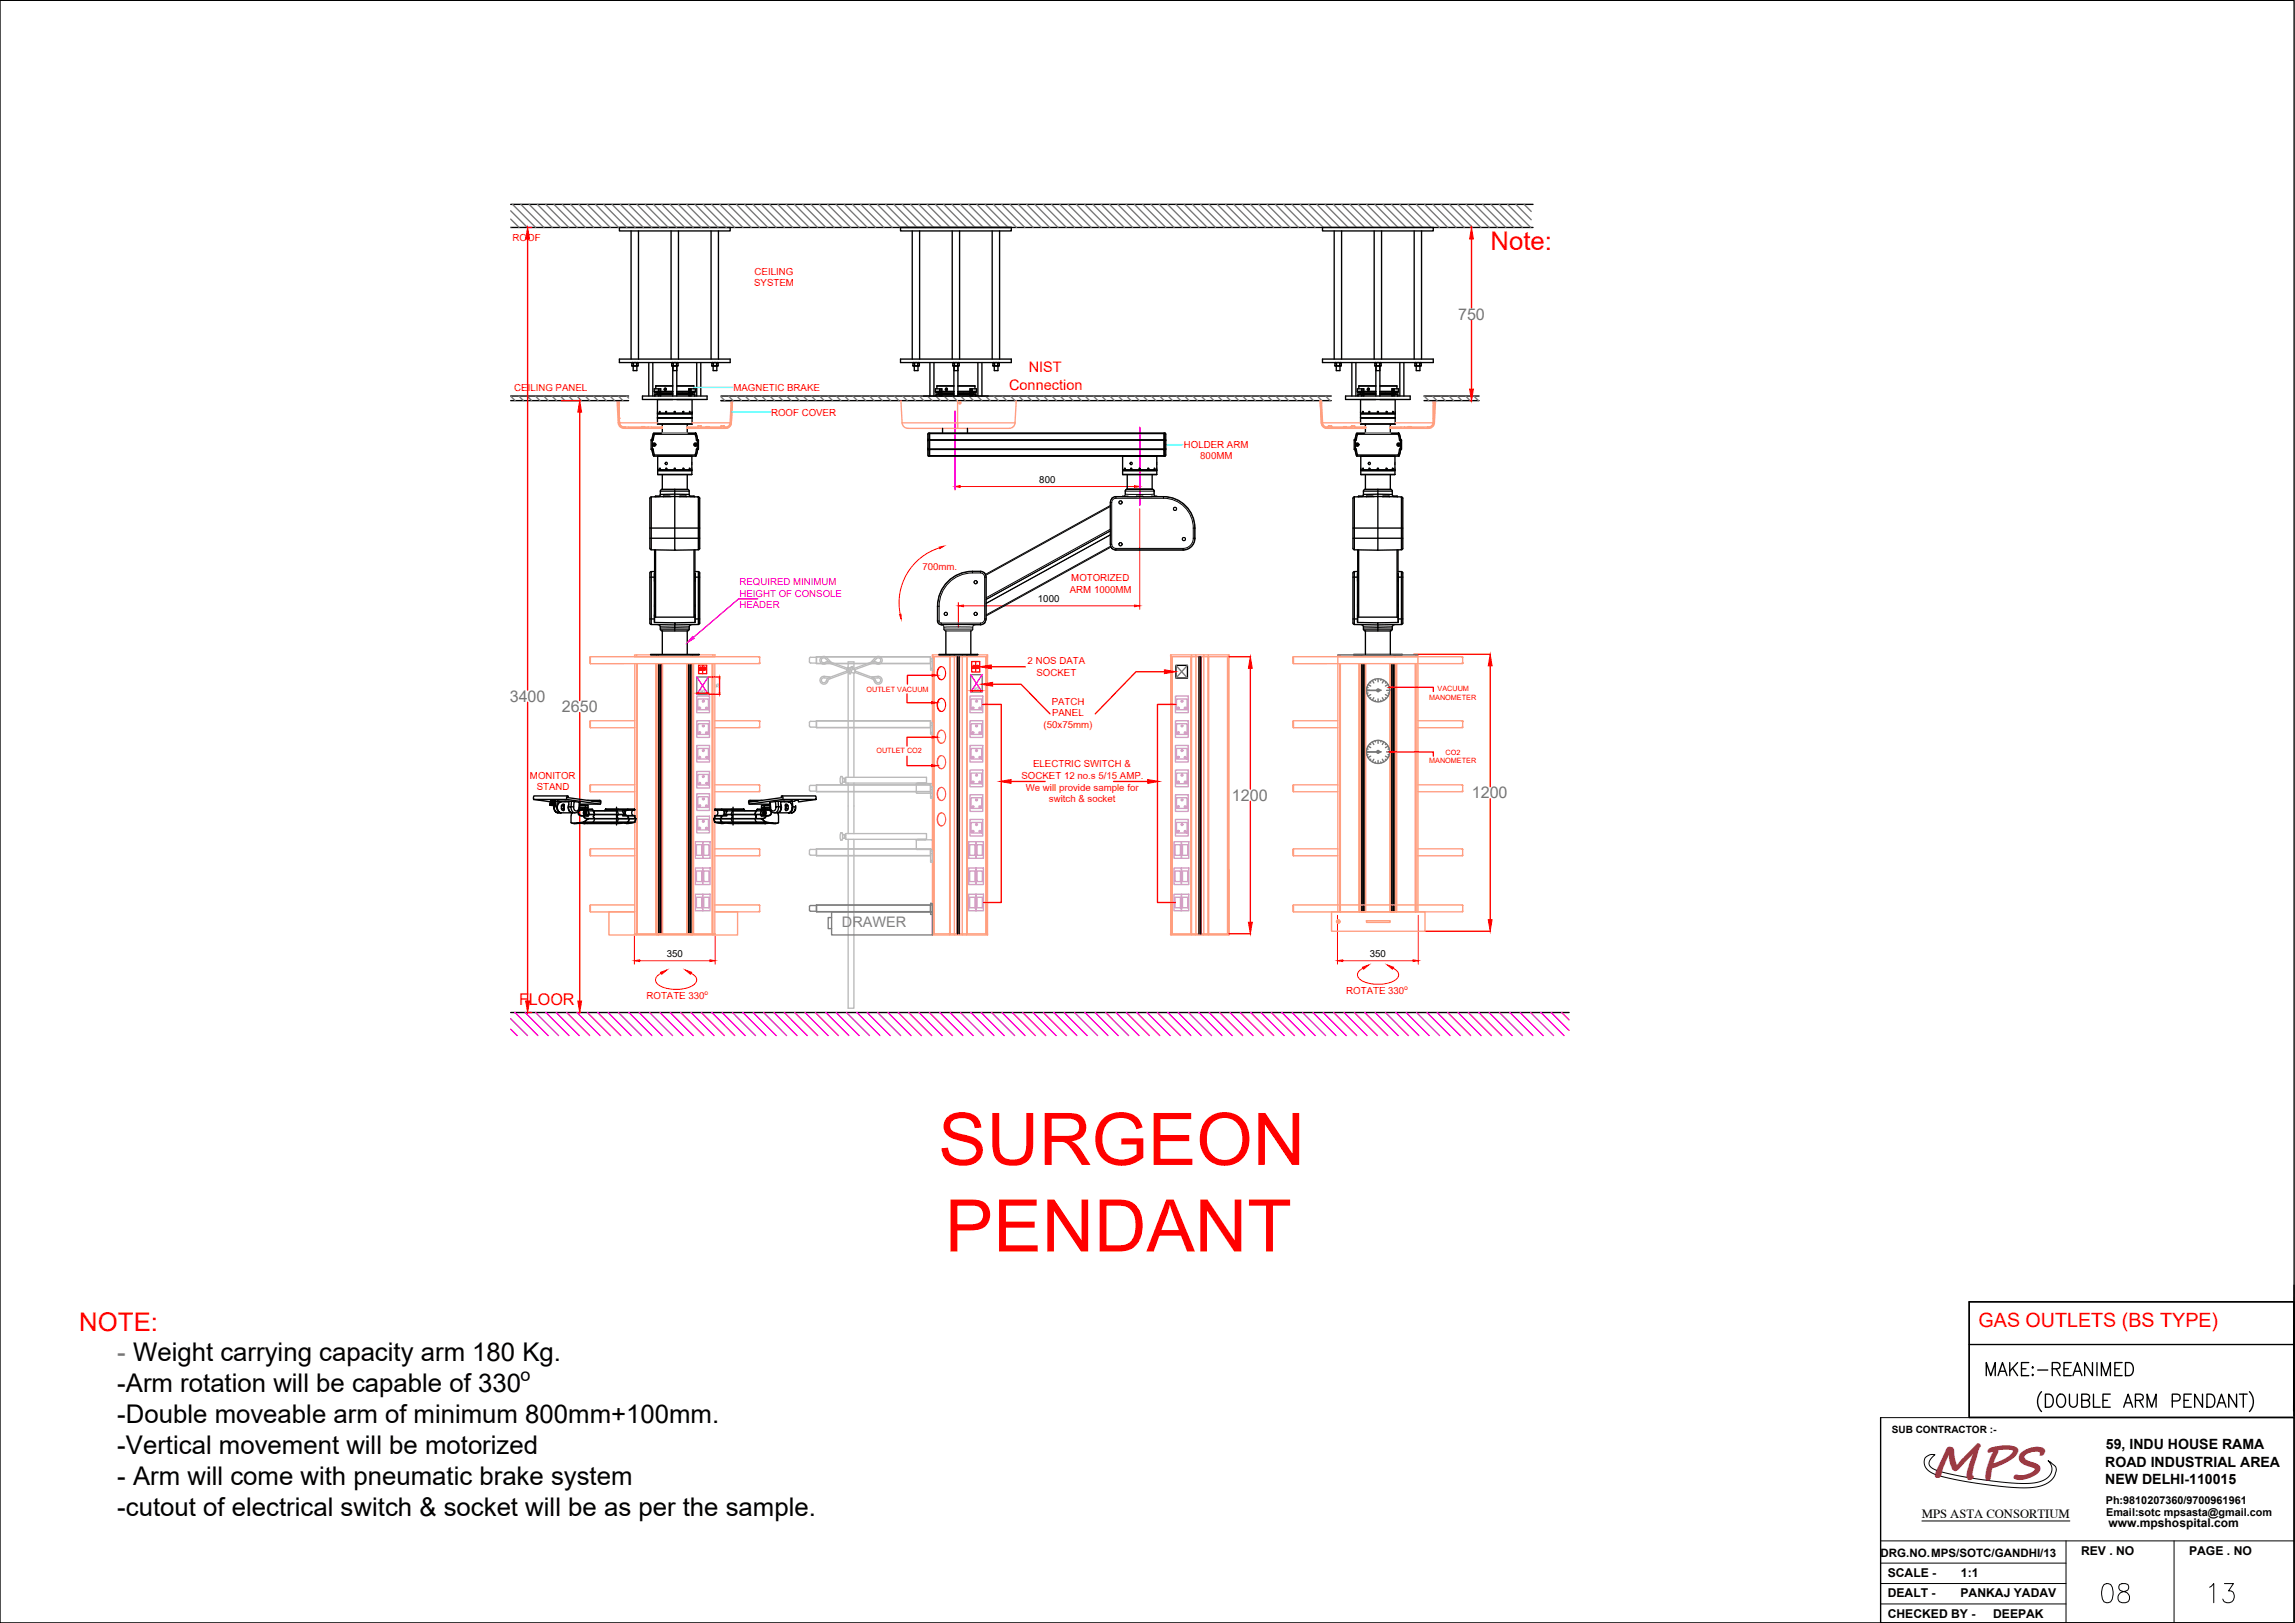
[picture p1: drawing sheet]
<svg xmlns="http://www.w3.org/2000/svg" width="420mm" height="297mm" viewBox="0 0 420 297" stroke-linecap="round" stroke-linejoin="round" font-family="sans-serif">
<defs><g id="words">
<g font-size="13.3" fill="#f00">
<text x="171.8" y="213.2">SURGEON</text>
<text x="173" y="229.1">PENDANT</text>
</g>
<text font-size="8.3" fill="#991b1e" x="353.7" y="270.5">MPS</text>
<g font-size="7.1">
<text x="383.5" y="294.6">08</text>
<text x="403.2" y="294.6">13</text>
</g>
<text font-size="5.7" x="362.3" y="252.9">MAKE:-REANIMED</text>
<g font-size="4.7" fill="#f00">
<text x="272.9" y="45.8">Note:</text>
<text x="14.5" y="243.5">NOTE:</text>
</g>
<text font-size="4.7" fill="#767676" x="21.5" y="249.1">- Weight carrying capacity arm 180 Kg.</text>
<g font-size="4.7">
<text x="21.5" y="254.8">-Arm rotation will be capable of 330</text>
<text x="21.5" y="260.5">-Double moveable arm of minimum 800mm+100mm.</text>
<text x="21.5" y="266.1">-Vertical movement will be motorized</text>
<text x="21.5" y="271.8">- Arm will come with pneumatic brake system</text>
<text x="21.5" y="277.4">-cutout of electrical switch &amp; socket will be as per the sample.</text>
</g>
<text font-size="3.6" fill="#f00" x="362.2" y="242.8">GAS OUTLETS (BS TYPE)</text>
<text font-size="3.3" x="95.3" y="252.7">o</text>
<g font-size="3" fill="#767676">
<text x="266.9" y="58.5">750</text>
<text x="93.3" y="128.5">3400</text>
<text x="102.9" y="130.4">2650</text>
<text x="225.5" y="146.6">1200</text>
<text x="269.4" y="146.1">1200</text>
</g>
<text font-size="3" fill="#f00" x="95" y="183.9">FLOOR</text>
<g font-size="2.7" fill="#f00">
<text x="184.7" y="71.3">Connection</text>
<text x="188.3" y="68.1">NIST</text>
</g>
<text font-size="2.7" fill="#808080" x="154.1" y="169.7">DRAWER</text>
<g font-size="2.6">
<text x="385.4" y="268.4">ROAD INDUSTRIAL AREA</text>
<text x="385.5" y="265.2">59, INDU HOUSE RAMA</text>
<text x="385.4" y="271.6">NEW DELHI-110015</text>
</g>
<text font-size="2.3" x="351.9" y="277.9">MPS ASTA CONSORTIUM</text>
<g font-size="2.2">
<text x="386" y="279.5">www.mpshospital.com</text>
<text x="381" y="284.6">REV . NO</text>
<text x="400.8" y="284.6">PAGE . NO</text>
<text x="345.6" y="288.6">SCALE -</text>
<text x="345.6" y="292.4">DEALT -</text>
<text x="358.9" y="292.3">PANKAJ YADAV</text>
<text x="359" y="288.6">1:1</text>
<text x="345.6" y="296.1">CHECKED BY -</text>
<text x="364.9" y="296.1">DEEPAK</text>
</g>
<text font-size="2.1" x="344.3" y="284.9">DRG.NO.MPS/SOTC/GANDHI/13</text>
<g font-size="2">
<text x="385.5" y="275.2">Ph:9810207360/9700961961</text>
<text x="385.6" y="277.4">Email:sotc mpsasta@gmail.com</text>
</g>
<g font-size="1.8" fill="#f00">
<text x="93.9" y="44.1">ROOF</text>
<text x="138.1" y="52.4">SYSTEM</text>
<text x="138.2" y="50.3">CEILING</text>
<text x="94.1" y="71.7">CEILING PANEL</text>
<text x="134.3" y="71.6">MAGNETIC BRAKE</text>
<text x="141.2" y="76.1">ROOF COVER</text>
<text x="216.8" y="82">HOLDER ARM</text>
<text x="219.7" y="84.1">800MM</text>
<text x="168.9" y="104.3">700mm.</text>
<text x="196.1" y="106.4">MOTORIZED</text>
<text x="195.9" y="108.5">ARM 1000MM</text>
<text x="188.1" y="121.6">2 NOS DATA</text>
<text x="189.8" y="123.7">SOCKET</text>
<text x="192.5" y="129">PATCH</text>
<text x="192.6" y="131.1">PANEL</text>
<text x="191" y="133.2">(50x75mm)</text>
<text x="97" y="142.5">MONITOR</text>
<text x="187" y="142.5">SOCKET 12 no.s 5/15 AMP.</text>
<text x="189.1" y="140.4">ELECTRIC SWITCH &amp;</text>
<text x="98.3" y="144.6">STAND</text>
<text x="187.8" y="144.7">We will provide sample for</text>
<text x="192" y="146.8">switch &amp; socket</text>
<text x="118.4" y="182.8">ROTATE 330</text>
<text x="246.5" y="181.9">ROTATE 330</text>
</g>
<g font-size="1.8">
<text x="190.3" y="88.4">800</text>
<text x="190" y="110.2">1000</text>
<text x="122.1" y="175.2">350</text>
<text x="250.8" y="175.2">350</text>
<text x="346.3" y="262.3">SUB CONTRACTOR :-</text>
</g>
<g font-size="1.8" fill="#f0f">
<text x="135.4" y="107.1">REQUIRED MINIMUM</text>
<text x="135.4" y="109.2">HEIGHT OF CONSOLE</text>
<text x="135.4" y="111.3">HEADER</text>
</g>
<g font-size="1.3" fill="#f00">
<text x="158.6" y="126.7">OUTLET VACUUM</text>
<text x="261.6" y="128.1">MANOMETER</text>
<text x="263.2" y="126.5">VACUUM</text>
<text x="160.4" y="137.8">OUTLET CO2</text>
<text x="261.6" y="139.7">MANOMETER</text>
<text x="264.6" y="138.1">CO2</text>
</g>
<g font-size="1.2" fill="#f00">
<text x="128.9" y="182">o</text>
<text x="257.1" y="181.2">o</text>
</g>
<g font-size=".8" fill="#767676">
<text x="131.6" y="125.9" transform="rotate(-90 131.6 125.9)">75</text>
<text x="128.2" y="126.8">50</text>
<text x="178.3" y="126.3">50</text>
</g>
</g></defs>
<!-- layer: THIN -->
<g fill="none" stroke="#ff9f7f" stroke-width=".25">
<path d="M116.6 119.9v.3M120.5 119.9v.3M126.5 119.9v.3M130.5 119.9v.3M170.8 119.9v.3M174.7 119.9v.3M176.2 119.9v51.2M177 120v50.7M180.7 119.9v51.2M214.3 119.9h10.7v.3h-10.7zM214.4 119.9v51.2M218.1 119.9v51.2"/>
<path d="M218.9 119.9v.3M220.4 119.9v.3M221.2 119.9v51M224.9 119.9v51.2M245.3 119.9v.3M249.3 119.9v.3M255.2 119.9v.3h-10.3v-.3h4.1v.3M255.5 119.9h4.1v.3h-4.1zM259.2 119.9v.3M108 132l.1 1.1M108 120.3l.1-.1h30.9l.1 .1M108 120.3h.1"/>
<path d="M108 120.3v1.1M108 132v1.1M108.1 120.3v1.1M108.1 120.3v1.2M108.1 132v1.2M108.1 133.2h8.1M108.1 121.5h.1M108.1 132h.1M108.1 133.2h.1M108.1 132h-.1M116.2 131.9h-8.1l-.1 .1M116.2 121.5v49.4"/>
<path d="M116.6 121.5v49.6M116.6 121.5v49.4M116.7 121.5v49.4M120.1 121.5v49.4M120.3 120.2v-.3h-4.1v.3h14.7v-.3h-4.1v.3M120.3 121.5v49.6M120.6 121.5l-.1 49.6M120.6 121.5v49.4M121 121.5v49.4M121.2 121.5v49.4M121.3 121.5v49.4M125.8 121.5v49.4"/>
<path d="M126.1 121.5v49.4M126.5 121.5v49.4M126.8 121.5v49.6M126.9 121.5v49.4M130.4 121.5v49.4M130.5 121.5v49.4M130.9 131.9h8.1l.1 .1M130.9 121.5v49.4M139 132h.1M139 120.3h.1M139 133.1h.1M139 121.4h.1"/>
<path d="M139.1 133.1l-.1 .1h-8.1M139.1 121.4l-.1 .1h-30.9M139.1 120.3h-.1M139.1 120.3v1.1M139.1 132v1.1M170.7 120.2v50.7M170.8 120.2v50.7M170.9 120.2v50.7M173.9 120.2v50.7M174.7 120.2v50.7M175.2 120.2v50.7M175.6 120.2v50.7"/>
<path d="M180.5 120.2v50.7M180.6 120.2v50.7M180.8 120.2v50.7M214.3 120.2v50.7M214.5 120.2v50.7M214.6 120.2v50.7M218.1 120.2v50.7M218.9 120.2v50.7M219.5 120.2v50.7M219.9 120.2v50.7M220.4 120.2v50.7M221.2 120.2v50.7"/>
<path d="M224.7 120.2v50.7M224.8 120.2v50.7M225 120.2v50.7M236.7 132l.1 1.1M236.7 120.3l.1-.1h30.9l.1 .1M236.7 120.3v1.1M236.7 132v1.1M236.7 132h.1M236.7 120.3h.1M236.8 120.3v1.1M236.8 132v1.2M236.8 121.4v.1"/>
<path d="M236.8 121.5h.1M236.8 132h.1M236.8 133.2h.1M236.8 133.2h8.1M244.9 131.9h-8.1l-.1 .1M244.9 120.2v46.7M245.3 121.5v45.4M245.4 121.5v45.4M248.8 121.5v45.4M248.9 121.5v45.4M249 121.5v45.4M249.3 121.5v45.4"/>
<path d="M249.7 121.5v45.4M249.9 121.5v45.4M250 121.5v45.4M254.5 121.5v45.4M254.8 121.5v45.4M255.2 121.5v45.4M255.5 121.5v45.4M255.6 121.5v45.4M255.7 121.5v45.4M259.1 121.5v45.4M259.2 121.5v45.4M259.6 131.9h8.1l.1 .1"/>
<path d="M259.6 120.2v46.7M267.7 132h.1M267.7 121.4h.1M267.7 120.3h.1M267.7 133.1h.1M267.8 133.1h-.1M267.8 120.3v1.1M267.8 132v1.1M267.8 133.1l-.1 .1h-8.1M267.8 121.4l-.1 .1h-30.9M108 144.8v-1.1l.1 1.1M108 155.5v1"/>
<path d="M108 155.5h.1M108.1 155.5v1M108.1 143.7v1.2M108.1 144.9h.1M108.1 144.9h8.1M108.1 155.5v1.1M108.1 156.6h.1M108.1 156.6h8.1M108.1 143.7h.1M116.2 143.6h-8.1l-.1 .1M116.2 155.4h-8.1l-.1 .1M130.9 143.6h8.1l.1 .1"/>
<path d="M130.9 155.4h8.1l.1 .1M139 143.7l.1 1.1M139 143.7h.1M139 144.8h.1M139 155.5h.1M139 156.5h.1M139.1 144.8h-.1M139.1 144.8l-.1 .1h-8.1M139.1 156.5h-.1M139.1 155.5v1M139.1 156.5l-.1 .1h-8.1M236.7 144.8v-1.1l.1 1.2"/>
<path d="M236.7 155.5v1M236.7 155.5h.1M236.8 155.5v1M236.8 155.5v1.1M236.8 143.7v1.1M236.8 144.9h.1M236.8 156.6h.1M236.8 144.9h8.1M236.8 156.6h8.1M236.8 143.7h.1M244.9 143.6h-8.1l-.1 .1M244.9 155.4h-8.1l-.1 .1"/>
<path d="M259.6 143.6h8.1l.1 .1M259.6 155.4h8.1l.1 .1M267.7 143.7l.1 1.1M267.7 155.5h.1M267.7 143.7h.1M267.7 144.8h.1M267.7 156.5h.1M267.8 144.8h-.1M267.8 156.5h-.1M267.8 155.5v1M267.8 144.8l-.1 .1h-8.1M267.8 156.5l-.1 .1h-8.1"/>
<path d="M108 165.7v1.1M108 165.7l.1 1.1M108.1 166.9h8.1h-4.7v4.2h4.7M108.1 165.7v1.2M108.1 166.9h.1M108.1 165.7h.1M116.2 170.9h14.7v.2h-14.7zM116.2 170.9v.2M116.2 165.6h-8.1l-.1 .1M126.5 170.9v.2M130.5 170.9v.2M130.9 165.6h8.1l.1 .1"/>
<path d="M130.9 170.9v.2M139 165.7h.1M139 166.8h.1M139.1 166.8h-.1M139.1 165.7v1.1M139.1 166.8l-.1 .1h-8.1h4.1v4.2h-4.1M170.7 170.9v.2h10.1v-.2h-10v.2M173.9 170.9v-51h-3.2v.3h10.1v-.3h-3.8v51.2M218.9 170.9v.2M224.9 170.9h-10.6v.2h10.7v-.2M236.7 165.9v.7M236.7 165.7l.1-.1h30.9l.1 .1"/>
<path d="M236.7 165.7h.1M236.7 165.7v1.1M236.8 165.7v1.1M236.8 165.7v1.2M236.8 166.9h.1M243.8 166.9h17.1v3.5h-17.1zM245 168.4v.5zM245 168.5h.1M245 168.6v.1M250.2 168.5h4.3v.3h-4.3zM267.7 165.7h.1M267.7 166.8h.1"/>
<path d="M267.8 166.8h-.1M267.8 165.7v1.1M267.8 166.8l-.1 .1h-30.9"/>
<circle cx="245" cy="168.7" r=".32"/>
<circle cx="245" cy="168.7" r=".28"/>
</g>
<!-- layer: MAIN -->
<g fill="none" stroke="#000" stroke-width=".25">
<path d="M113.4 41.6h20.3v.7h-20.3zM115.5 42.3v23.4M116.9 42.3v23.4M122.9 42.3v23.4M124.2 42.3v23.4M130.2 42.3v23.4M131.5 42.3v23.4M164.9 41.6h20.2v.7h-20.2zM167 42.3v23.4M168.4 42.3v23.4M174.3 42.3v23.4M175.7 42.3v23.4"/>
<path d="M181.6 42.3v23.4M183 42.3v23.4M242.1 41.6h20.3v.7h-20.3zM244.3 42.3v23.4M245.6 42.3v23.4M251.6 42.3v23.4M252.9 42.3v23.4M258.9 42.3v23.4M260.2 42.3v23.4M93.5 72.5h21.6M93.5 73.3h21.6M113.4 65.7h20.3v.7h-20.3z"/>
<path d="M115.7 66.4h.3l-.1 .6-.2-.1zM115.7 66.9h1.1M115.7 66.4h.1M115.9 67v.8h.7v-.8M116 66.9h.5v-.5h.3v.5h-.3M116 66.4h.5M116.8 66.4h.1M117.6 72.5h11.9v.6h-11.9zM118.8 66.4v6.1M119.5 66.4v6.1M119.8 71.6h3.4M119.9 71.7v.2h.4"/>
<path d="M120.1 70.7v.5M120.1 70.7h3.1M120.1 71.7v.2M120.3 71.7v.2M120.3 71.7v.5M120.4 75.8v1.8M120.4 77.6h6.3M120.4 75.6h6.3M120.4 76.5h.1M120.4 75.8h6.3M120.4 76.5h6.3M120.4 75.7v.1"/>
<path d="M120.4 71.7v.2h2.8M120.5 71.2v.7M120.5 72.2v.3M120.6 71.2v.7M120.6 72.2v.3M120.7 71.7h.1M120.7 71.9v.3M120.7 72h2.5M120.7 72.2h2.5M120.8 75.3v.2zM120.9 71.2v.7M120.9 72.2v.3"/>
<path d="M121 72.2v.3M121 71.6v.1M121.3 77.6v1.7M122 71.2v.1M122.1 71.7h.1M123 66.4h.3l-.1 .6-.2-.1zM123 66.9h1.1M123 71.7h.1M123.1 66.4h-.1M123.1 71.7h.1M123.2 73.1h-2.8v2.5M123.2 70.6l-3.1 .1"/>
<path d="M123.2 71.7h-3.4v-.5h1.2v.7M123.2 67v5.5M123.2 72.2h-3.3v.3M123.2 67v.8h.7M123.3 66.9h.6v-.5h.2v.5h-.2M123.3 66.4h.6M123.5 75.5h.1M123.9 67v5.5M123.9 73.1h2.8v2.5M123.9 70.6l3.1 .1M123.9 71.7h3.4v-.5h-1.2v.7M123.9 72.2h3.3v.3"/>
<path d="M123.9 72h2.4M123.9 72.2h2.4M123.9 71.6h3.4M123.9 70.7h3.1M124.1 66.4h.1M124.9 71.7h.1M125.8 77.6v1.7M126.1 72.2v.3M126.1 71.6v.1M126.2 71.2v.7M126.2 72.2v.3M126.3 75.3v.2z"/>
<path d="M126.3 71.7h.1M126.3 71.9v.3M126.4 71.2v.7M126.4 72.2v.3M126.5 72.2v.3M126.5 71.2v.7M126.5 71.6v.1M126.6 71.7v.2h-2.7M126.7 76.5v1.1M126.7 75.7v.1M126.7 75.8v.7M126.7 76.5h.1"/>
<path d="M126.7 71.9h.5M126.8 71.7v.2M127 71.7v.2M127 70.7v.5M127.2 71.9v-.2h-.5v.5M127.2 71.7v.2M127.6 66.4v6.1M128.3 66.4v6.1M130.3 66.4h.3v.6l-.3-.1zM130.3 66.9h1.2M130.4 66.4h-.1M130.6 67v.8h.6v-.8"/>
<path d="M130.6 66.9h.6v-.5h.2l.1 .5h-.3M130.6 66.4h.6M131.4 66.4h.1M132 72.5h111.7M132 73.3h111.7M164.9 65.7h20.2v.7h-20.2zM167.1 66.4h.3v.6l-.3-.1zM167.1 66.9h1.2M167.2 66.4h-.1M167.4 67v.8h.7v-.8M167.4 66.9h.6v-.5h.3v.5h-.3M167.4 66.4h.6"/>
<path d="M168.2 66.4h.1M170 79.3h43.3M170.1 79.4v1.1M170.2 79.3v4.2M170.2 66.4v6.1M171 66.4v6.1M171.2 71.6h3.4M171.4 72.2v.3v-.3h3.2M171.4 71.7v.2M171.6 71.7v.2M171.8 71.7v.2M171.8 71.9h-.4v-.2h.4v.5"/>
<path d="M171.9 71.7v.2h2.7M171.9 71.7v.2M172 71.2v.5M172 71.7v.2M172 72.2v.3M172.1 71.2v.7M172.1 72.2v.3M172.2 72h2.4M172.2 72.2h2.4M172.2 71.7h.1M172.2 71.9v.3M172.3 71.2v.7"/>
<path d="M172.3 72.2v.3M172.4 72.2v.3M172.4 71.6l.1 .1M172.6 78.4v.9M173.4 71.2v.1M173.6 71.7h.1M174.4 66.4h.3v.6l-.3-.1zM174.4 66.9h1.2M174.5 71.7h.1M174.5 66.4h-.1M174.6 70.6l-3.1 .1M174.6 71.7h-3.3l-.1-.5h1.2v.7"/>
<path d="M174.6 70.7h-3.1v.5M174.6 67v5.5M174.7 67v.8h.7M174.7 66.9h.6v-.5h.3v.5h-.3M174.7 66.4h.6M175.4 67v5.5M175.4 70.6l3.1 .1M175.4 71.7h3.3l.1-.5h-1.2v.7M175.4 72h2.4M175.4 72.2h2.4M175.4 72.2h3.3v.3M175.4 71.6h3.4"/>
<path d="M175.4 70.7h3.1M175.5 66.4h.1M176.3 71.7h.1M176.4 71.7h.1M177.1 78.4v.9M177.6 72.2v.3M177.6 71.6v.1M177.7 71.2v.7M177.7 72.2v.3M177.8 71.7h.1M177.8 71.9v.3M177.9 71.2v.7"/>
<path d="M177.9 72.2v.3M178 71.2v.7M178 72.2v.3M178.1 71.7v.2h-2.7M178.2 71.7v.5M178.2 71.7v.2M178.4 71.7v.2M178.5 70.7v.5M178.7 71.7v.2h-.5M179 66.4v6.1M179.8 66.4v6.1M181.8 66.4h.3l-.1 .6-.2-.1z"/>
<path d="M181.8 66.9h1.1M181.9 66.4h-.1M182 67v.8h.7v-.8M182.1 66.9h.6v-.5h.2v.5h-.2M182.1 66.4h.6M182.9 66.4h.1M213.1 79.3v4.2M213.2 79.4v1.1M213.3 79.3h-43.3l-.1 .1v3.9l.1 .2M213.3 79.3l.1 .2v3.8M242.1 65.7h20.3v.7h-20.3zM244.4 66.4h.3l-.1 .6-.2-.1z"/>
<path d="M244.4 66.9h1.2M244.5 66.4h-.1M244.6 67v.8h.7v-.8M244.7 66.9h.6v-.5h.2l.1 .5h-.3M244.7 66.4h.6M245.5 66.4h.1M246.3 72.5h11.9v.6h-11.9zM247.5 66.4v6.1M248.2 66.4v6.1M248.5 71.6h3.4M248.6 71.7v.2h.4M248.8 70.7h3.1"/>
<path d="M248.8 70.7v.5M248.8 71.7v.2M249 71.7v.5M249.1 76.5v1.1M249.1 77.6h6.3M249.1 76.5h6.3h-6.3M249.1 75.6h6.3M249.1 75.8h6.3M249.1 75.8v.7M249.1 75.7v.1M249.2 71.7v.2h2.7M249.2 71.7v.2"/>
<path d="M249.3 71.2v.7M249.3 72.2v.3M249.4 71.2v.7M249.4 72.2v.3M249.5 72h2.4M249.5 72.2h2.4M249.5 71.7h.1M249.5 71.9v.3M249.5 75.3v.2zM249.6 71.2v.7M249.6 72.2v.3M249.7 72.2v.3"/>
<path d="M249.7 71.6v.1M250 77.6v1.7M250.7 71.2v.1M250.8 71.7h.1M251.7 66.4h.3l-.1 .6-.2-.1zM251.7 66.9h1.2M251.8 71.7h.1M251.8 66.4h-.1M251.9 73.1h-2.8v2.5M251.9 70.6l-3.1 .1M251.9 71.7h-3.4v-.5h1.2v.7M251.9 72.2h-3.3v.3"/>
<path d="M251.9 67v5.5M251.9 67v.8h.7v-.8M252 66.9h.6v-.5h.2l.1 .5h-.3M252 66.4h.6M252.6 73.1h2.8v2.5M252.6 70.6l3.1 .1M252.6 71.7h3.4v-.5h-1.2v.7M252.6 72h2.4M252.6 72.2h2.4M252.6 72.2h3.3v.3M252.6 71.6h3.4M252.6 70.7h3.1"/>
<path d="M252.6 67v5.5M252.8 66.4h.1M253.6 71.7h.1M253.7 71.7h.1M254.5 77.6v1.7M254.8 72.2v.3M254.8 71.6v.1M254.9 71.2v.7M254.9 72.2v.3M255 75.3v.2zM255 71.7h.1M255 71.9v.3"/>
<path d="M255.1 71.2v.7M255.1 72.2v.3M255.2 71.2v.7M255.2 72.2v.3M255.3 71.7v.2M255.3 71.7v.2h-2.7M255.4 75.7v.1M255.4 75.8v1.8M255.5 71.7v.5M255.7 71.7v.2M255.7 70.7v.5M255.9 71.7v.2h-.4"/>
<path d="M256.3 66.4v6.1M257 66.4v6.1M259 66.4h.3v.6l-.3-.1zM259 66.9h1.2M259.1 66.4h-.1M259.3 67v.8h.7v-.8M259.3 66.9h.6v-.5h.3v.5h-.3M259.3 66.4h.6M260.1 66.4h.1M260.7 72.5h10.1M260.7 73.3h10.1M119 91.2v9.2"/>
<path d="M119 98.5h9.1M119 96.6h9.1M119.2 90.9l-.2 .3M120.4 83.5v2.5M120.4 86.8h6.3M120.4 83.5h6.3M120.4 86h6.3M120.4 86.2h6.3M120.7 90.9h-.8M120.8 85.7v.2zM120.8 90.8l-.8 .1M120.9 90.5l-.1 .3"/>
<path d="M120.9 90.5h5.3M121 86v.1M121 86.1h.1M121.3 86.9v2.7M121.4 90.9h.1M121.4 90.9h1.3M122.6 90.8l-1.2 .1M122.7 90.9h.1M123.5 85.8h.1M123.5 89.6h2.4l.3 .3M123.5 89.6h-2.3l-.3 .3M123.5 90.9h4.4v9.7l-4.4 .1z"/>
<path d="M123.5 89.6v1.3h-4.3v9.7l4.3 .1M124.4 90.9h.1M124.4 90.9h1.3M124.5 90.8h1.1M125.6 90.8l.1 .1M125.7 90.9h.1M125.8 86.9v2.7M126.1 86.1h-.1M126.1 86v.1M126.2 89.9v.6M126.2 89.9h-5.3v.6M126.2 90.5l.1 .3"/>
<path d="M126.2 85.7l.1 .2zM126.3 90.8l.8 .1M126.4 90.9h.7M126.7 86.2l-6.3-.1v.7M126.7 83.5v2.5M126.7 86.2v.6M127.9 90.9l.2 .3v9.2l-.2 .2M169.9 82.2l.3 .1M169.9 82.1l.1 .1M170 83.5h43.3zM170 80.5l.1 1.8h43.1M170 80.5l-.1 .1"/>
<path d="M170.1 82.2h43.1M170.1 80.6h43.1M170.1 82.3v1.1M170.2 80.4l-.3 .2M205.5 83.5v2.5M205.5 86.8h6.3M205.5 86.2h6.3M205.5 86h6.3M205.5 83.5h6.3M205.5 83.5h.1M205.9 85.7l.1 .2zM206 89.9l.3-.3h4.7l.3 .3"/>
<path d="M206.1 86v.1M206.1 86.1h.1M206.4 86.9v2.7M208.6 85.8h.1M210.9 86.9v2.7M211.2 86.1h-.1M211.2 86v.1M211.3 85.7l.1 .2zM211.8 83.5h.1M211.8 86.2l-6.2-.1-.1 .7M211.8 83.5v2.5M211.8 86.2v.6"/>
<path d="M213.1 80.4l.3 .2M213.2 80.5l.1 1.7M213.2 80.5h-43.2M213.2 82.3v1.1M213.3 82.2l-.1 .1M213.3 80.5l.1 .1M213.4 82.1l-.1 .1M213.4 82.2l-.3 .1M213.4 83.3l-.1 .2M247.7 98.5h9.1M247.7 96.6h9.1M247.9 90.9h4.4v9.8l-4.4-.1z"/>
<path d="M247.9 90.9l-.2 .3v9.2l.2 .2M249.1 83.5v2.5M249.1 86.8h6.3M249.1 86.2h6.3M249.1 86h6.3M249.1 83.5h6.3M249.4 90.9h-.7M249.5 85.7l.1 .2zM249.5 90.8l-.8 .1M249.6 90.5l-.1 .3M249.6 89.9h5.3M249.6 89.9v.6"/>
<path d="M249.7 86v.1M249.7 86.1h.1M250 86.9v2.7M250.1 90.9h1.3M250.1 90.9h.1M251.3 90.8l-1.2 .1M251.4 90.9h.1M252.2 85.8h.1M252.3 89.6h-2.4l-.3 .3M252.3 89.6h2.3l.3 .3M252.3 90.4v.5h4.3v9.7l-4.3 .1M252.3 89.6v.8"/>
<path d="M252.3 90.4l-2.7 .1M252.3 90.4l2.6 .1M253.1 90.9h.1M253.1 90.9h1.3M253.2 90.8l1.2 .1M254.4 90.9h.1M254.5 86.9v2.7M254.8 86.1h-.1M254.8 86v.1M254.9 89.9v.6M254.9 90.5l.1 .3M254.9 85.7l.1 .2z"/>
<path d="M255 90.8l.8 .1M255.1 90.9h.7M255.4 86.2l-6.2-.1-.1 .7M255.4 83.5v2.5M255.4 86.2v.6M256.6 90.9l.2 .3v9.2l-.2 .2M119 104.9v9.1M119 113.3h.8M119 105.6h.8M119 100.4l.2 .2M119 114l.2 .3M119.1 119.8l8.9 .1z"/>
<path d="M119.2 104.6l-.2 .3M119.8 105v8.9l3.7 .1M119.8 106.3h.1M119.8 105h.1M119.8 110.7h.1M119.8 111h.1M119.8 112.6h.1M119.8 105v1.3M119.8 112.6v1.3M119.8 100.6v12.2l.2 .2M119.8 104.6h-.6v9.7l4.3 .1v.4M120 100.6v12.4"/>
<path d="M120.5 114.3l.2 .1 .2 .3M120.9 114.7v.4h5.3M120.9 114.7l2.6 .1M120.9 115.1l.3 .4M121.2 115.5h4.6v4.3M121.3 115.5v4.3M123.5 114.8v.7M126.2 114.7v.4M126.2 114.7l-2.7 .1M126.2 115.1l-.4 .4M126.6 114.3l-.2 .1-.2 .3M127.1 100.6v12.4"/>
<path d="M127.2 100.6v12.3l-7.2 .1M127.2 112.6h.1M127.2 104.6h.7M127.2 105h.1M127.2 110.7h.1M127.2 111h.1M127.3 105v1.3M127.3 112.6v1.3M127.3 113.3h.8M127.3 105.6h.8M127.9 104.6v9.7l-4.4 .1v-.4l3.8-.1v-8.9M127.9 104.6l.2 .3v9.1l-.2 .3"/>
<path d="M171.9 119.8l7.1 .1zM173.2 115.5v4.3M177.7 115.5v4.3M247.7 113.3h.8M247.7 105.6h.8M247.8 119.8l8.9 .1zM247.9 104.6v9.7l4.4 .1v-.4l-3.8-.1v-8.9M247.9 104.6l-.2 .3v9.1l.2 .3M248.5 106.3h.1M248.5 105h.1M248.5 110.7h.1M248.5 111h.1"/>
<path d="M248.5 112.6h.1M248.5 105v1.3M248.5 112.6v1.3M248.6 100.6v12.3l7.2 .1M248.6 104.6h-.7M248.7 100.6v12.4M249.2 114.3l.2 .1 .2 .3M249.6 115.1h5.3M249.6 114.7v.4M249.6 114.7l2.7 .1M249.6 115.1l.4 .4h4.6l.3-.4M250 115.5v4.3"/>
<path d="M252.3 114.8v.7M254.5 115.5v4.3M254.9 114.7v.4M254.9 114.7l-2.6 .1M255.3 114.3l-.3 .2-.1 .2M255.8 100.6v12.4M255.9 100.6v12.2l-.1 .2M255.9 106.3h.1M255.9 112.6h.1M255.9 105h.1M255.9 110.7h.1M255.9 111h.1"/>
<path d="M255.9 104.6h.7M256 112.6h.1M256 105v1.3M256 112.6v1.3M256 105v8.9l-3.7 .1M256 113.3h.8M256 105.6h.8M256 106.3h.1M256.6 104.6v9.7l-4.3 .1v.4M256.6 104.6l.2 .3v9.1l-.2 .3M120.6 121.5v49.4M121 121.5v49.4"/>
<path d="M126.1 121.5v49.4M126.4 121.5v49.4M175.3 120.2v50.7M175.6 120.2v50.7M219.5 120.2v50.7M219.8 120.2v50.7M249.3 121.5v45.4M249.7 121.5v45.4M254.8 121.5v45.4M255.2 121.5v45.4"/>
<circle cx="121.8" cy="71.2" r=".2"/>
<circle cx="121.8" cy="71.2" r=".18"/>
<circle cx="122" cy="75.4" r=".1"/>
<circle cx="123.5" cy="75.4" r=".11"/>
<circle cx="125.1" cy="75.4" r=".1"/>
<circle cx="173.3" cy="71.2" r=".2"/>
<circle cx="173.3" cy="71.2" r=".18"/>
<circle cx="250.5" cy="71.2" r=".2"/>
<circle cx="250.5" cy="71.2" r=".18"/>
<circle cx="250.7" cy="75.4" r=".1"/>
<circle cx="252.3" cy="75.4" r=".1"/>
<circle cx="253.8" cy="75.4" r=".1"/>
<circle cx="122" cy="85.8" r=".1"/>
<circle cx="122" cy="84.8" r=".2"/>
<circle cx="123.5" cy="85.8" r=".1"/>
<circle cx="125.1" cy="85.8" r=".1"/>
<circle cx="207.1" cy="85.8" r=".1"/>
<circle cx="207.1" cy="84.8" r=".2"/>
<circle cx="208.7" cy="85.8" r=".11"/>
<circle cx="210.2" cy="85.8" r=".1"/>
<circle cx="250.7" cy="85.8" r=".1"/>
<circle cx="250.7" cy="84.8" r=".2"/>
<circle cx="252.3" cy="85.8" r=".1"/>
<circle cx="253.8" cy="85.8" r=".1"/>
</g>
<g fill="none" stroke="#ff9f7f" stroke-width=".25">
<path d="M113 73.3v.2l.1-.2M113.1 73.5l.2 3.9a.97 .97 0 0 0 1.1 .9v-.1v.1M113.2 73.3l.1 .9M113.2 73.3l.1 .9h.1M113.2 73.7v.1zM113.4 73.3v3.2zM113.4 73.7v.1zM113.4 73.3h-.4l.2 4.1 .1 .5 .4 .3 .5 .2h7M113.4 76.6h.1M113.4 76.5v.9h7M113.4 76.5v.1M113.4 76.6v.8"/>
<path d="M113.4 76.5h.1M113.4 77.4h.1M113.4 77.4a.82 .82 0 0 0 .8 .8M113.4 77.4l.3 .5 .5 .3M114.2 78.2h.9M117.4 78.2h.7M118.7 78.2h2.5M118.7 78.2v.1zM118.7 78.2h-3.6v.1h3.6M119.3 78.2v.1l1.9 .1M121.2 78.4h.1M121.2 78.2h.1"/>
<path d="M125.8 78.2h.1M125.8 78.4h.1M125.8 78.3h.1M125.8 78.2v.1M126.7 77.4h7M127.8 78.1l-1.9 .1M127.8 78.2v.1l-2 .1M127.8 78h.1M127.8 78h.5M127.9 77.9l-.1 .3h.1M128.3 78h.1M128.3 77.9l-.4 .1v.2h.4"/>
<path d="M128.4 78l-.1 .2h.1M128.4 78v.3M128.4 78v.2M128.4 78.2h.1M128.4 78.1v.1M128.4 78.1l.1 .1M128.4 78.2v.1M128.5 78.2h3.4M129.2 78.2h.7M132 78.1l-.1 .1M132 78.2v.1h-3.6M132.1 78h-.1"/>
<path d="M132.1 78h.4M132.1 77.9l-.1 .3h.1M132.5 78h.1M132.5 77.9l-.4 .1v.2h.4M132.6 78l-.1 .2h.1M132.6 78v.3M132.6 78v.2M132.6 78.2v.1M132.7 78.2h.1M133.7 77.4l-.4 .6-.6 .2M133.8 73.7v.1M133.9 77.4h.1"/>
<path d="M133.9 77.4a1.06 1.06 0 0 1-1.1 1M133.9 73.3v.2l.2-.2-.2 4.2-.2 .4-.3 .3-.6 .2h-7M134 73.5l-.2 3.9a.96 .96 0 0 1-1.2 .9M134 73.3h-.1l-.2 4.1M134.1 73.3h.1M134.1 73.3l-.2 4.1M164.9 73.3l.3 4.1M165.2 77.4h20.6M165.2 77.4a1.07 1.07 0 0 0 1 1h18.6a1.06 1.06 0 0 0 1-1M175.3 73.3v5.1v-1M175.7 73.8l-.1 .1M175.7 73.7v.1v-.1"/>
<path d="M175.8 73.7l-.1 .1M175.9 73.6h-.3v.3M175.9 73.6v.3h-.3M175.9 73.6l-.2 .2M186 73.3l-.2 4.1M241.7 73.3h.1M241.7 73.3l.2 4.1M241.8 73.3h.1l.2 4.1M241.8 73.5l.2 3.9a.93 .93 0 0 0 1 .9M241.9 73.5l-.2-.2 .2 4.3 .4 .6 .7 .2M241.9 73.3v.2M241.9 77.4h.1"/>
<path d="M241.9 77.4a1.06 1.06 0 0 0 1.1 1M241.9 73.7l.1 .1M242.1 77.4l.3 .6 .7 .2M242.1 77.4h7M243 78.4h6.9M243 78.3h.2M243.2 78.2h.1M243.2 78.2v.1M243.2 78.1l-.1 .1M243.2 78l.1 .2h-.1M243.2 78v.3M243.2 78v.2"/>
<path d="M243.3 78h.1M243.3 78h-.1M243.3 78h.5M243.3 77.9l.4 .1v.2h-.4M243.7 77.9l.1 .3h-.1M243.8 78.2v.1h3.6M243.8 78.1l3.5 .1M245.9 78.2h.7M247.4 78.2h.1M247.4 78.2v.1M247.4 78l.1 .2h-.1M247.4 78v.3"/>
<path d="M247.4 78v.2M247.5 78h.1M247.5 78h-.1M247.5 77.9l.4 .1v.2h-.4M247.9 78h.1M247.9 78h-.5M247.9 77.9l.1 .3h-.1M248 78.2v.1l2 .1M248 78.1l.1 .1M248.1 78.2h1.8M249.9 78.4h.1M249.9 78.2h.1"/>
<path d="M249.9 78.2v.1M249.9 78.3h.1M250 78.4h.1M250 78.4h-.1M250 78.2h-.1M254.5 78.2h2.6M254.5 78.4h.1M254.5 78.2h.1M254.6 78.4h.1M254.6 78.2h.1M256.5 78.2v.1l-1.9 .1M257.1 78.2v.1z"/>
<path d="M257.1 78.2h3.6v.1h-3.6M257.7 78.2h.7M260.7 78.2h.9M261.3 78.2h.1M261.3 78.2v.1M261.3 78.3h.1M262.4 77.4l-.3 .5-.5 .3M262.4 77.4h.1M262.4 77.4a.82 .82 0 0 1-.8 .8M262.4 76.6h.1M262.4 76.5v.9h-7M262.4 76.5v.1"/>
<path d="M262.4 76.6v.8M262.4 76.5h.1M262.4 73.7v.1zM262.4 73.3v3.2v-3.2h.2M262.5 74.2h.1M262.6 73.7h.1M262.6 73.3l-.1 .9h-.1M262.6 73.3h.2l-.2 4.2-.2 .4-.3 .3-.5 .2h-7M262.6 73.3l-.1 .9M262.7 73.3v.2M262.7 73.5l-.2 3.9a.97 .97 0 0 1-1.2 .9v-.1M262.8 73.3l-.1 .2"/>
<path d="M255.2 120.2h.3M225 159.1v11.7M170.7 170.9h.1M170.7 167.6v3.2M173.9 170.9v.2M174.7 170.9v.2M220.4 170.9v.2M221.2 170.9v.2M224.9 170.9h.1"/>
<circle cx="175.7" cy="73.7" r=".06"/>
</g>
<!-- layer: 0 -->
<g fill="none" stroke="#f00" stroke-width=".25">
<path d="M96.5 41.6h.8M96.6 43.7v82.6M269.2 41.6h.3M269.4 43.7v12.7M269.4 58.6v12.6M102.8 73.3h3.4M106.1 75.4v52.8M269.2 73.3h.3M258.8 119.7h14.1M96.6 128.5v54.7M106.1 130.4v52.8M127.9 126.9h1.5"/>
<path d="M129.8 123.9h2.1M129.8 127.1h2.1M131.7 124.2v2.6M166.1 127v1.6h4.4M166.1 138.4v1.7h4.5M170.6 123.6h-4.5v1.6M170.6 134.9h-4.5v1.6M178 126.4h1.5M181.5 122h6.2M181.7 125.2h5.2l5.3 5.4M213.2 122.9h-5.2l-7.5 7.7M225 120.2h4"/>
<path d="M228.9 122.3v22.1M255 125.8h7.4v.8M255 137.6h7.4v.8M272.8 121.9v22.1M185.1 143h6.3M203.9 143h6.2M228.9 146.6v22.2M272.8 146.2v22.1M225 170.9h4M260.9 170.4h12M96.5 185.3h.8M106 185.3h.2"/>
</g>
<g fill="#f00" stroke="#f00" stroke-width=".18">
<path d="M272.8 119.7l.4 2.2h-.7z"/>
<path d="M272.5 168.3h.7l-.4 2.1z"/>
<path d="M213.2 122.6l2.1 .3-2.1 .4z"/>
<path d="M254.3 125.8l.7-.1v.2z"/>
<path d="M254.3 137.6l.7-.1v.2z"/>
<path d="M228.6 168.8h.7l-.4 2.1z"/>
<path d="M228.9 120.2l.4 2.1h-.7z"/>
<path d="M131.7 123.9l.1 .3h-.1z"/>
<path d="M131.7 126.8h.1l-.1 .3z"/>
<path d="M129.4 126.8l.3 .1h-.3z"/>
<path d="M127.6 126.9l.3-.1v.1z"/>
<path d="M96.6 41.6l.3 2.1h-.7z"/>
<path d="M96.2 183.2h.7l-.3 2.1z"/>
<path d="M106.1 73.3l.4 2.1h-.7z"/>
<path d="M105.8 183.2h.7l-.4 2.1z"/>
<path d="M269 71.2h.7l-.3 2.1z"/>
<path d="M269.4 41.6l.3 2.1h-.7z"/>
<path d="M170.6 123.4l1.1 .2-1.1 .2z"/>
<path d="M170.5 128.4l1.1 .2-1.1 .2z"/>
<path d="M170.6 134.7l1.1 .2-1.1 .2z"/>
<path d="M170.6 140l1 .1-1 .2z"/>
<path d="M179.5 126.4h.3l-.3 .1z"/>
<path d="M177.7 126.4h.3v.1z"/>
<path d="M179.6 125.2l2.1-.3v.7z"/>
<path d="M183 143l2.1-.3v.7z"/>
<path d="M210.1 142.7l2.1 .3-2.1 .4z"/>
<path d="M179.4 122l2.1-.3v.7z"/>
</g>
<g fill="none" stroke="#f00" stroke-width=".18">
<path d="M174.8 84.1v5.6M175.8 89h31.9M208.7 84.1v5.6M208.7 93.1v18.4M172 100.3a10.5 10.5 0 0 0-7.2 12.2M175.4 110.2v4.6M176.4 110.9h31.3M116.1 171.3v5.2M117.1 175.8h12.9M121 178.1a1.21 1.21 0 0 0-.8 1.8 6 6 0 0 0 5.6 .9 1.94 1.94 0 0 0 1.7-1.6l-.5-.7-.5-.4M130.9 171.3v5.2M244.9 167.5v9"/>
<path d="M245.8 175.8h12.9M249.5 177.2a1.21 1.21 0 0 0-.8 1.8 6 6 0 0 0 5.6 .9 1.94 1.94 0 0 0 1.7-1.7l-.5-.7-.5-.3M259.7 167.5v9"/>
</g>
<g fill="#f00" stroke="#f00" stroke-width=".18">
<path d="M244.9 175.8l.9-.1v.3z"/>
<path d="M258.7 175.7l1 .1-1 .2z"/>
<path d="M120.9 178l1.2-.5-1 .8z"/>
<path d="M125.4 177.5l1.2 .5-.2 .3z"/>
<path d="M249.4 177l1.2-.4-1 .8z"/>
<path d="M254 176.6l1.1 .4-.2 .4z"/>
<path d="M116.1 175.8l1-.1v.3z"/>
<path d="M130 175.7l.9 .1-.9 .2z"/>
<path d="M171.9 100.1l.9-.1-.8 .4z"/>
<path d="M164.7 112.5l.3-.1v.9z"/>
<path d="M174.8 89l1-.1v.3z"/>
<path d="M207.7 88.9l1 .1-1 .2z"/>
<path d="M175.4 110.9l1-.2v.3z"/>
<path d="M207.7 110.7l1 .2-1 .1z"/>
</g>
<!-- layer: 0 -->
<path d="M215.3 121.8h2.1v2.3h-2.1z" fill="none" stroke="#000" stroke-width=".25"/>
<g fill="none" stroke="#767676" stroke-width=".25">
<path d="M244.9 119.9h14.7M127.6 123.9h2.1v3.2h-2.1zM177.7 123.5h2.1v3.1h-2.1zM215.3 121.8l2.1 2.3M217.4 121.8l-2.1 2.3M250.2 126.4l.1-.1v.1zM250.2 137.6h.1v.1zM250.2 126.3h1.8M250.2 137.6h1.8M250.2 125.8h.3M250.2 137.1h.3M250.5 125.3l.4 .3"/>
<path d="M250.5 136.6l.4 .2M250.5 126.8l-.2 .1M250.5 138.1l-.2 .1M250.8 124.9l.2 .1M250.8 136.1l.2 .2M250.9 127.1l-.4 .3M250.9 138.4l-.4 .3M251 127.7l-.2 .1M251 138.9l-.2 .2M251.2 124.5l.3 .5M251.2 135.8l.3 .5M251.5 127.7l-.3 .5"/>
<path d="M251.5 139l-.3 .4M251.7 124.3l.1 .2M251.7 135.6l.1 .2M251.8 128.2v.2M251.8 139.4v.3M252.3 124.2v.6M252.3 127.9v.6M252.3 135.5v.6M252.3 139.2v.5M252.5 126.3h.3l-.3 .1M252.5 137.6h.3zM252.8 128.2v.2"/>
<path d="M252.8 139.4v.2M252.8 124.3v.2M252.8 135.6v.2M253.1 127.7l.2 .5M253.1 139l.2 .4M253.3 124.5l-.2 .5M253.3 135.8l-.2 .5M253.6 127.7l.2 .1M253.6 139l.2 .1M253.6 127.1l.5 .3M253.6 138.4l.5 .3M253.8 124.8l-.2 .2"/>
<path d="M253.8 136.1l-.2 .2M253.8 126.3h.6M253.8 137.6h.6M254.1 126.8l.2 .1M254.1 138.1h.2M254.1 125.3l-.5 .3M254.1 136.6l-.5 .2M254.3 125.8l-.2 .1M254.3 137.1h-.2"/>
<circle cx="252.3" cy="126.3" r="2.11"/>
<circle cx="252.3" cy="137.6" r="2.11"/>
<circle cx="252.3" cy="137.6" r=".26"/>
<circle cx="252.3" cy="126.3" r=".26"/>
<circle cx="252.3" cy="126.3" r=".08"/>
<circle cx="252.3" cy="137.6" r=".08"/>
</g>
<g fill="none" stroke="#d19cc7" stroke-width=".25">
<path d="M127.6 127.4h2.3v3h-2.3zM127.6 131.9h2.3v3.1h-2.3zM127.6 136.4h2.3v3.1h-2.3zM127.8 127.9h1.9v2h-1.9zM127.8 132.5h1.9v1.9h-1.9zM127.8 137h1.9v1.9h-1.9zM177.6 127.4h2.3v3h-2.3zM177.6 131.9h2.3v3.1h-2.3zM177.6 136.4h2.3v3.1h-2.3zM177.8 127.9h1.9v2h-1.9zM177.8 132.5h1.9v1.9h-1.9zM177.8 137h1.9v1.9h-1.9z"/>
<path d="M215.2 127.4h2.3v3h-2.3zM215.2 131.9h2.3v3.1h-2.3zM215.2 136.4h2.3v3.1h-2.3zM215.4 127.9h1.9v2h-1.9zM215.4 132.5h1.9v1.9h-1.9zM215.4 137h1.9v1.9h-1.9zM127.3 154h1.4v3.1h-1.4zM127.3 158.9h1.4v3h-1.4zM127.5 154.6h1v1.9h-1zM127.5 159.4h1v1.9h-1zM127.6 141.2h2.3v3h-2.3zM127.6 145.3h2.3v3h-2.3z"/>
<path d="M127.6 149.4h2.3v3h-2.3zM127.8 141.7h1.9v2h-1.9zM127.8 145.8h1.9v2h-1.9zM127.8 149.9h1.9v2h-1.9zM128.7 154h1.3v3.1h-1.3zM128.7 158.9h1.3v3h-1.3zM128.8 154.6h1v1.9h-1zM128.8 159.4h1v1.9h-1zM177.3 154h1.4v3.1h-1.4zM177.3 158.9h1.4v3h-1.4zM177.5 154.6h1v1.9h-1zM177.5 159.4h1v1.9h-1z"/>
<path d="M177.6 140.9h2.3v3.1h-2.3zM177.6 145.5h2.3v3h-2.3zM177.6 150h2.3v3h-2.3zM177.8 141.5h1.9v1.9h-1.9zM177.8 146h1.9v2h-1.9zM177.8 150.5h1.9v2h-1.9zM178.7 154h1.3v3.1h-1.3zM178.7 158.9h1.3v3h-1.3zM178.9 154.6h.9v1.9h-.9zM178.9 159.4h.9v1.9h-.9zM214.9 154h1.4v3.1h-1.4zM214.9 158.9h1.4v3h-1.4z"/>
<path d="M215.1 154.6h1v1.9h-1zM215.1 159.4h1v1.9h-1zM215.2 140.9h2.3v3.1h-2.3zM215.2 145.5h2.3v3h-2.3zM215.2 150h2.3v3h-2.3zM215.4 141.5h1.9v1.9h-1.9zM215.4 146h1.9v2h-1.9zM215.4 150.5h1.9v2h-1.9zM216.3 154h1.3v3.1h-1.3zM216.3 158.9h1.3v3h-1.3zM216.5 154.6h1v1.9h-1zM216.5 159.4h1v1.9h-1z"/>
<path d="M127.3 163.7h1.4v3h-1.4zM127.5 164.2h1v1.9h-1zM128.7 163.7h1.3v3h-1.3zM128.8 164.2h1v1.9h-1zM177.3 163.7h1.4v3h-1.4zM177.5 164.2h1v1.9h-1zM178.7 163.7h1.3v3h-1.3zM178.9 164.2h.9v1.9h-.9zM214.9 163.7h1.4v3h-1.4zM215.1 164.2h1v1.9h-1zM216.3 163.7h1.3v3h-1.3zM216.5 164.2h1v1.9h-1z"/>
<circle cx="128.1" cy="129.6" r=".17"/>
<circle cx="128.1" cy="134.1" r=".17"/>
<circle cx="128.1" cy="138.6" r=".17"/>
<circle cx="128.8" cy="128.3" r=".17"/>
<circle cx="128.8" cy="132.9" r=".17"/>
<circle cx="128.8" cy="137.4" r=".17"/>
<circle cx="129.3" cy="134.1" r=".17"/>
<circle cx="129.3" cy="129.6" r=".17"/>
<circle cx="129.3" cy="138.6" r=".17"/>
<circle cx="178.1" cy="134.1" r=".17"/>
<circle cx="178.1" cy="129.6" r=".17"/>
<circle cx="178.1" cy="138.6" r=".17"/>
<circle cx="178.8" cy="137.4" r=".17"/>
<circle cx="178.8" cy="128.3" r=".17"/>
<circle cx="178.8" cy="132.9" r=".17"/>
<circle cx="179.4" cy="134.1" r=".17"/>
<circle cx="179.4" cy="129.6" r=".17"/>
<circle cx="179.4" cy="138.6" r=".17"/>
<circle cx="215.7" cy="138.6" r=".17"/>
<circle cx="215.7" cy="129.6" r=".17"/>
<circle cx="215.7" cy="134.1" r=".17"/>
<circle cx="216.4" cy="137.4" r=".17"/>
<circle cx="216.4" cy="132.9" r=".17"/>
<circle cx="216.4" cy="128.3" r=".17"/>
<circle cx="217" cy="138.6" r=".17"/>
<circle cx="217" cy="129.6" r=".17"/>
<circle cx="217" cy="134.1" r=".17"/>
<circle cx="128.1" cy="143.4" r=".17"/>
<circle cx="128.1" cy="147.5" r=".17"/>
<circle cx="128.1" cy="151.6" r=".17"/>
<circle cx="128.8" cy="142.1" r=".17"/>
<circle cx="128.8" cy="146.2" r=".17"/>
<circle cx="128.8" cy="150.3" r=".17"/>
<circle cx="129.3" cy="143.4" r=".17"/>
<circle cx="129.3" cy="147.5" r=".17"/>
<circle cx="129.3" cy="151.6" r=".17"/>
<circle cx="178.1" cy="147.6" r=".17"/>
<circle cx="178.1" cy="143.1" r=".17"/>
<circle cx="178.1" cy="152.2" r=".17"/>
<circle cx="178.8" cy="150.9" r=".17"/>
<circle cx="178.8" cy="141.9" r=".17"/>
<circle cx="178.8" cy="146.4" r=".17"/>
<circle cx="179.4" cy="152.2" r=".17"/>
<circle cx="179.4" cy="143.1" r=".17"/>
<circle cx="179.4" cy="147.7" r=".17"/>
<circle cx="215.7" cy="147.6" r=".17"/>
<circle cx="215.7" cy="152.2" r=".17"/>
<circle cx="215.7" cy="143.1" r=".17"/>
<circle cx="216.4" cy="146.4" r=".17"/>
<circle cx="216.4" cy="141.9" r=".17"/>
<circle cx="216.4" cy="150.9" r=".17"/>
<circle cx="217" cy="147.7" r=".17"/>
<circle cx="217" cy="152.2" r=".17"/>
<circle cx="217" cy="143.1" r=".17"/>
</g>
<!-- layer: KALIN -->
<g fill="none" stroke="#ed1f24" stroke-width=".25">
<path d="M127.9 121.8h1.5v1.5h-1.5zM128.1 122.6h.3M128.1 122.3v.3M128.1 122.3h.1M128.2 122.2h.1M128.2 122.1l.2 .2v.3h-.3zM128.2 122.1l.2 .1-.1-.1M128.3 122.2l.1 .1v.3M128.3 122.3v.3M128.4 122.2v.1M128.4 122.1h-.2v.1M128.4 122.3h.1"/>
<path d="M128.6 121.8v1.5M128.8 122.6h.3M128.8 122.3v.3M128.8 122.3h.1M128.9 122.2h.1M128.9 122.1l.2 .2v.3h-.3zM128.9 122.1v.1h.2M129 122.2l.1 .1v.3M129 122.1l.1 .1M129 122.3v.3M129.1 122.1h-.2v.1M129.1 122.2v.1"/>
<path d="M129.1 122.3h.1M177.9 121.1h1.5v1.9h-1.5zM178.1 122.3h.3M178.1 122v.3M178.1 122h.1M178.2 121.8l.2 .2v.3h-.3zM178.2 121.8v.2M178.2 121.8v.1h.2M178.3 121.9l.1 .1v.3M178.3 121.8l.1 .2M178.3 122v.3M178.4 121.8h-.2"/>
<path d="M178.4 122h.1M178.6 121.1v1.9M178.8 122.3h.3M178.8 122v.3M178.8 122h.1M178.9 121.8l.2 .2v.3h-.3zM178.9 121.9l-.1 .1M178.9 121.8v.1M179 121.9l.1 .1v.3M179 121.8l.1 .2M179 122v.3M179 121.8h-.1v.1"/>
<path d="M179.1 121.9h-.2M179.1 122h.1"/>
</g>
<!-- layer: 0 -->
<path d="M174.8 75.2v14.3M208.7 78.2v14.3M138.7 109.6h-3.5l-8.3 7.1M127.6 123.9l2.1 3.2M129.7 123.9l-2.1 3.2M177.7 123.5l2.1 3.1M179.8 123.5l-2.1 3.1" fill="none" stroke="#f0f" stroke-width=".25"/>
<!-- layer: KALIN -->
<g fill="none" stroke="#000" stroke-width=".25">
<path d="M93.5 37.4h187.2M93.5 41.6h187.2M119.6 79.4l-.2 1M119.6 79.3l-.2 1.1M119.7 79.3h7.7l-.1 .2h-7.5zM119.7 79.3l-.1 .1M119.8 79.5l-.2 1M127.3 79.5l.2 1M127.4 79.3l.3 1.1-.3-1.1M132 73.3h1.9M169.1 72.5h11.8M248.3 79.4l-.2 1"/>
<path d="M248.4 79.3l-.3 1.1M248.4 79.3h7.7l-.1 .2h-7.5zM248.4 79.3l-.1 .1M248.5 79.5l-.2 1M256 79.5l.2 1M256.1 79.3l.3 1.1M256.2 79.3l.2 1.1M119.2 80.5v1.7M119.2 80.5l.2-.1 .2 .2h-.2zM119.4 82.3h.1M119.4 80.4l-.2 .1M119.4 82.3l.2 1.1"/>
<path d="M119.4 82.3l.3 1.2M119.4 80.6v1.5l.2 .1M119.4 82.1l-.2 .1M119.6 82.2l-.2 .1-.2-.1M119.6 82.2l.2 1.1M119.8 83.3h7.5l.1 .2h-7.7zM119.8 81.3l-.1 .1h.1M119.8 81.3h.1M119.9 81.4h.1M119.9 81.4h-.1M119.9 81.3h.1M127.2 81.3h.1"/>
<path d="M127.2 81.4h.1M127.2 81.3l.2 .1h-.2M127.4 83.4v.1M127.5 82.2l-.2 1.1M127.5 80.6h.2M127.7 80.6v1.5l-.2 .1M127.7 82.1l.2 .1-.2 .1-.2-.1M127.7 80.6l.2-.1v1.7M127.7 82.3l-.3 1.1zM127.9 80.5l-.2-.1-.2 .2M247.9 80.5v1.7M247.9 80.5l.2-.1 .2 .2h-.2z"/>
<path d="M248.1 82.3h.1M248.1 80.4l-.1 .1M248.1 82.3l.3 1.1M248.1 82.3l.3 1.2M248.1 80.6v1.5l.2 .1M248.1 82.1l-.2 .1M248.3 82.2l-.2 .1-.2-.1M248.3 82.2l.2 1.1M248.5 83.3h7.5l.1 .2h-7.7zM248.6 81.3l-.2 .1h.2M248.6 81.3h.1M248.6 81.4h.1"/>
<path d="M255.9 81.3h.1M255.9 81.4h.1M256 81.3l.1 .1h-.1M256.2 83.4l-.1 .1M256.2 82.2l-.2 1.1M256.2 80.6h.2M256.4 80.6v1.5l-.2 .1M256.4 82.1l.2 .1-.2 .1-.2-.1M256.4 80.6l.2-.1v1.7M256.4 80.4l.1 .1M256.4 82.3l-.2 1.1zM256.6 80.5l-.2-.1-.2 .2"/>
<path d="M93.5 185.3h193.8"/>
<circle cx="119.8" cy="81.4" r=".3"/>
<circle cx="119.8" cy="81.4" r=".13"/>
<circle cx="127.3" cy="81.4" r=".3"/>
<circle cx="127.3" cy="81.4" r=".13"/>
<circle cx="248.5" cy="81.4" r=".3"/>
<circle cx="248.5" cy="81.4" r=".13"/>
<circle cx="256" cy="81.4" r=".3"/>
<circle cx="256" cy="81.4" r=".13"/>
</g>
<!-- layer: SYMBOL -->
<path d="M121.3 79.3h4.5M250 79.3h4.5" fill="none" stroke="#bababa" stroke-width=".25"/>
<!-- layer: HATCH -->
<g fill="none" stroke="#767676" stroke-width=".25">
<path d="M93.5 38.6l3 3M93.8 37.4l4.3 4.2M95.4 37.4l4.2 4.2M96.9 37.4l4.2 4.2M98.4 37.4l4.2 4.2M99.9 37.4l4.2 4.2M101.4 37.4l4.3 4.2M102.9 37.4l4.3 4.2M104.5 37.4l4.2 4.2M106 37.4l4.2 4.2M107.5 37.4l4.2 4.2M109 37.4l4.2 4.2"/>
<path d="M110.5 37.4l4.3 4.2M112.1 37.4l4.2 4.2M113.6 37.4l4.2 4.2M115.1 37.4l4.2 4.2M116.6 37.4l4.2 4.2M118.1 37.4l4.2 4.2M119.6 37.4l4.3 4.2M121.2 37.4l4.2 4.2M122.7 37.4l4.2 4.2M124.2 37.4l4.2 4.2M125.7 37.4l4.2 4.2M127.2 37.4l4.3 4.2"/>
<path d="M128.8 37.4l4.2 4.2M130.3 37.4l4.2 4.2M131.8 37.4l4.2 4.2M133.3 37.4l4.2 4.2M134.8 37.4l4.2 4.2M136.3 37.4l4.3 4.2M137.9 37.4l4.2 4.2M139.4 37.4l4.2 4.2M140.9 37.4l4.2 4.2M142.4 37.4l4.2 4.2M143.9 37.4l4.3 4.2M145.4 37.4l4.3 4.2"/>
<path d="M147 37.4l4.2 4.2M148.5 37.4l4.2 4.2M150 37.4l4.2 4.2M151.5 37.4l4.2 4.2M153 37.4l4.3 4.2M154.6 37.4l4.2 4.2M156.1 37.4l4.2 4.2M157.6 37.4l4.2 4.2M159.1 37.4l4.2 4.2M160.6 37.4l4.3 4.2M162.1 37.4l4.3 4.2M163.7 37.4l4.2 4.2"/>
<path d="M165.2 37.4l4.2 4.2M166.7 37.4l4.2 4.2M168.2 37.4l4.2 4.2M169.7 37.4l4.3 4.2M171.3 37.4l4.2 4.2M172.8 37.4l4.2 4.2M174.3 37.4l4.2 4.2M175.8 37.4l4.2 4.2M177.3 37.4l4.3 4.2M178.8 37.4l4.3 4.2M180.4 37.4l4.2 4.2M181.9 37.4l4.2 4.2"/>
<path d="M183.4 37.4l4.2 4.2M184.9 37.4l4.2 4.2M186.4 37.4l4.3 4.2M187.9 37.4l4.3 4.2M189.5 37.4l4.2 4.2M191 37.4l4.2 4.2M192.5 37.4l4.2 4.2M194 37.4l4.3 4.2M195.5 37.4l4.3 4.2M197.1 37.4l4.2 4.2M198.6 37.4l4.2 4.2M200.1 37.4l4.2 4.2"/>
<path d="M201.6 37.4l4.2 4.2M203.1 37.4l4.3 4.2M204.6 37.4l4.3 4.2M206.2 37.4l4.2 4.2M207.7 37.4l4.2 4.2M209.2 37.4l4.2 4.2M210.7 37.4l4.2 4.2M212.2 37.4l4.3 4.2M213.8 37.4l4.2 4.2M215.3 37.4l4.2 4.2M216.8 37.4l4.2 4.2M218.3 37.4l4.2 4.2"/>
<path d="M219.8 37.4l4.3 4.2M221.4 37.4l4.2 4.2M222.9 37.4l4.2 4.2M224.4 37.4l4.2 4.2M225.9 37.4l4.2 4.2M227.4 37.4l4.2 4.2M228.9 37.4l4.3 4.2M230.5 37.4l4.2 4.2M232 37.4l4.2 4.2M233.5 37.4l4.2 4.2M235 37.4l4.2 4.2M236.5 37.4l4.3 4.2"/>
<path d="M238 37.4l4.3 4.2M239.6 37.4l4.2 4.2M241.1 37.4l4.2 4.2M242.6 37.4l4.2 4.2M244.1 37.4l4.2 4.2M245.6 37.4l4.3 4.2M247.2 37.4l4.2 4.2M248.7 37.4l4.2 4.2M250.2 37.4l4.2 4.2M251.7 37.4l4.2 4.2M253.2 37.4l4.3 4.2M254.7 37.4l4.3 4.2"/>
<path d="M256.3 37.4l4.2 4.2M257.8 37.4l4.2 4.2M259.3 37.4l4.2 4.2M260.8 37.4l4.2 4.2M262.3 37.4l4.3 4.2M263.9 37.4l4.2 4.2M265.4 37.4l4.2 4.2M266.9 37.4l4.2 4.2M268.4 37.4l4.2 4.2M269.9 37.4l4.3 4.2M271.4 37.4l4.3 4.2M273 37.4l4.2 4.2"/>
<path d="M274.5 37.4l4.2 4.2M276 37.4l4.2 4.2M277.5 37.4l2.8 2.8M279 37.4l1.3 1.3M93.5 41.6h.1M93.5 40.1l1.5 1.5M93.5 72.5l.8 .8M95 72.5l.8 .8M96.5 72.5l.8 .8M98 72.5l.9 .8M99.5 72.5l.9 .8M101 72.5l.9 .8"/>
<path d="M102.6 72.5l.8 .8M104.1 72.5l.8 .8M105.6 72.5l.9 .8M107.1 72.5l.9 .8M108.6 72.5l.9 .8M110.2 72.5l.8 .8M111.7 72.5l.8 .8M113.2 72.5l.8 .8M114.7 72.5l.4 .4M132 72.6l.7 .7M133.4 72.5l.8 .8M134.9 72.5l.8 .8"/>
<path d="M136.4 72.5l.8 .8M137.9 72.5l.9 .8M139.4 72.5l.9 .8M141 72.5l.8 .8M142.5 72.5l.8 .8M144 72.5l.8 .8M145.5 72.5l.9 .8M147 72.5l.9 .8M148.5 72.5l.9 .8M150.1 72.5l.8 .8M151.6 72.5l.8 .8M153.1 72.5l.8 .8"/>
<path d="M154.6 72.5l.9 .8M156.1 72.5l.9 .8M157.7 72.5l.8 .8M159.2 72.5l.8 .8M160.7 72.5l.8 .8M162.2 72.5l.9 .8M163.7 72.5l.9 .8M165.2 72.5l.9 .8M166.8 72.5l.8 .8M168.3 72.5l.8 .8M169.8 72.5l.8 .8M171.3 72.5l.9 .8"/>
<path d="M172.8 72.5l.9 .8M174.4 72.5l.8 .8M175.9 72.5l.8 .8M177.4 72.5l.8 .8M178.9 72.5l.9 .8M180.4 72.5l.9 .8M181.9 72.5l.9 .8M183.5 72.5l.8 .8M185 72.5l.8 .8M186.5 72.5l.8 .8M188 72.5l.9 .8M189.5 72.5l.9 .8"/>
<path d="M191.1 72.5l.8 .8M192.6 72.5l.8 .8M194.1 72.5l.8 .8M195.6 72.5l.8 .8M197.1 72.5l.9 .8M198.6 72.5l.9 .8M200.2 72.5l.8 .8M201.7 72.5l.8 .8M203.2 72.5l.8 .8M204.7 72.5l.9 .8M206.2 72.5l.9 .8M207.8 72.5l.8 .8"/>
<path d="M209.3 72.5l.8 .8M210.8 72.5l.8 .8M212.3 72.5l.8 .8M213.8 72.5l.9 .8M215.3 72.5l.9 .8M216.9 72.5l.8 .8M218.4 72.5l.8 .8M219.9 72.5l.8 .8M221.4 72.5l.9 .8M222.9 72.5l.9 .8M224.4 72.5l.9 .8M226 72.5l.8 .8"/>
<path d="M227.5 72.5l.8 .8M229 72.5l.8 .8M230.5 72.5l.9 .8M232 72.5l.9 .8M233.6 72.5l.8 .8M235.1 72.5l.8 .8M236.6 72.5l.8 .8M238.1 72.5l.9 .8M239.6 72.5l.9 .8M241.1 72.5l.9 .8M242.7 72.5l.8 .8M260.7 72.5l.9 .8"/>
<path d="M262.2 72.5l.9 .8M263.8 72.5l.8 .8M265.3 72.5l.8 .8M266.8 72.5l.8 .8M268.3 72.5l.9 .8M269.8 72.5l.9 .8"/>
</g>
<!-- layer: HIDDEN-1 -->
<path d="M127 70.9h7.1M134 75.4h7.1M213.3 81.4h3.2" fill="none" stroke="#0ff" stroke-width=".25"/>
<!-- layer: 0 -->
<path d="M126.8 116.5l.3 .3-1.3 .8z" fill="#f0f" stroke="#f0f" stroke-width=".18"/>
<!-- layer: TARAMA -->
<g fill="none" stroke="#f0f" stroke-width=".25">
<path d="M93.5 188.3l1.2 1.2M93.5 186.4l3.1 3.1M94.3 185.3l4.2 4.2M96.1 185.3l4.3 4.2M98 185.3l4.3 4.2M99.9 185.3l4.3 4.2M101.8 185.3l4.3 4.2M103.7 185.3l4.3 4.2M105.6 185.3l4.3 4.2M107.5 185.3l4.3 4.2M109.4 185.3l4.3 4.2M111.3 185.3l4.3 4.2"/>
<path d="M113.2 185.3l4.3 4.2M115.1 185.3l4.3 4.2M117 185.3l4.2 4.2M118.9 185.3l4.2 4.2M120.8 185.3l4.2 4.2M122.7 185.3l4.2 4.2M124.6 185.3l4.2 4.2M126.5 185.3l4.2 4.2M128.4 185.3l4.2 4.2M130.3 185.3l4.2 4.2M132.2 185.3l4.2 4.2M134.1 185.3l4.2 4.2"/>
<path d="M136 185.3l4.2 4.2M137.9 185.3l4.2 4.2M139.8 185.3l4.2 4.2M141.7 185.3l4.2 4.2M143.6 185.3l4.2 4.2M145.5 185.3l4.2 4.2M147.4 185.3l4.2 4.2M149.3 185.3l4.2 4.2M151.2 185.3l4.2 4.2M153.1 185.3l4.2 4.2M155 185.3l4.2 4.2M156.9 185.3l4.2 4.2"/>
<path d="M158.8 185.3l4.2 4.2M160.7 185.3l4.2 4.2M162.6 185.3l4.2 4.2M164.5 185.3l4.2 4.2M166.4 185.3l4.2 4.2M168.3 185.3l4.2 4.2M170.2 185.3l4.2 4.2M172.1 185.3l4.2 4.2M173.9 185.3l4.3 4.2M175.8 185.3l4.3 4.2M177.7 185.3l4.3 4.2M179.6 185.3l4.3 4.2"/>
<path d="M181.5 185.3l4.3 4.2M183.4 185.3l4.3 4.2M185.3 185.3l4.3 4.2M187.2 185.3l4.3 4.2M189.1 185.3l4.3 4.2M191 185.3l4.3 4.2M192.9 185.3l4.3 4.2M194.8 185.3l4.2 4.2M196.7 185.3l4.2 4.2M198.6 185.3l4.2 4.2M200.5 185.3l4.2 4.2M202.4 185.3l4.2 4.2"/>
<path d="M204.3 185.3l4.2 4.2M206.2 185.3l4.2 4.2M208.1 185.3l4.2 4.2M210 185.3l4.2 4.2M211.9 185.3l4.2 4.2M213.8 185.3l4.2 4.2M215.7 185.3l4.2 4.2M217.6 185.3l4.2 4.2M219.5 185.3l4.2 4.2M221.4 185.3l4.2 4.2M223.3 185.3l4.2 4.2M225.2 185.3l4.2 4.2"/>
<path d="M227.1 185.3l4.2 4.2M229 185.3l4.2 4.2M230.9 185.3l4.2 4.2M232.8 185.3l4.2 4.2M234.7 185.3l4.2 4.2M236.6 185.3l4.2 4.2M238.5 185.3l4.2 4.2M240.4 185.3l4.2 4.2M242.3 185.3l4.2 4.2M244.2 185.3l4.2 4.2M246.1 185.3l4.2 4.2M248 185.3l4.2 4.2"/>
<path d="M249.8 185.3l4.3 4.2M251.7 185.3l4.3 4.2M253.6 185.3l4.3 4.2M255.5 185.3l4.3 4.2M257.4 185.3l4.3 4.2M259.3 185.3l4.3 4.2M261.2 185.3l4.3 4.2M263.1 185.3l4.3 4.2M265 185.3l4.3 4.2M266.9 185.3l4.3 4.2M268.8 185.3l4.2 4.2M270.7 185.3l4.2 4.2"/>
<path d="M272.6 185.3l4.2 4.2M274.5 185.3l4.2 4.2M276.4 185.3l4.2 4.2M278.3 185.3l4.2 4.2M280.2 185.3l4.2 4.2M282.1 185.3l4.2 4.2M284 185.3l3.3 3.3M285.9 185.3l1.4 1.4"/>
</g>
<!-- layer: PDF_Geometry -->
<g fill="none" stroke="#000" stroke-width=".25">
<path d="M97.7 146.3l.1-.6h6h.2l-.1 .3 5.9 .8v-.3h.2v.3l-.1 .4-6.1-.9h-6.1l3.2 .5v-.3h.6M100.7 147.3l.1-.4v.4M100.7 147.3h.1M100.8 147.4h.8zM100.8 147.3h.1M100.8 146.9h.1l-.1 .4 .1-.4h.2l-.1 .4v-.4M100.8 146.9v.4v-.4M100.8 146.5h.1M100.8 147h.1M100.8 146.9v.5M100.8 147.3v-.4v.4h.3v-.4v.4M100.8 146.9h.1"/>
<path d="M100.9 146.9v-.1h.3h.3v.1M100.9 146.7l.6 .1M100.9 146.9v.4v-.4M100.9 146.8h.3M100.9 147.3l.1-.4-.1 .4M101.1 147h.1v.4l.1-.4M101.1 146.4l-.3 .1h.3M101.1 146.9l.1 .4M101.2 147.3h.1M101.2 146.9v.5M101.2 146.8l.3 .1M101.3 146.9l-.1 .5z"/>
<path d="M101.3 146.9l-.1 .5M101.3 147h.1M101.3 146.9l.1 .4-.1 .1zM101.3 146.9v.5M101.4 147v.3v-.3M101.4 146.9v.5M101.4 147.4h.1M101.4 147.4l.1 .9 .3 .3 .3 .2-.4-.3-.2-.5v-.3h.4M101.4 147v.4l.1-.4M101.5 146.9l-.1 .5zM101.5 147.4h.1M101.5 147.4l-.1 .3"/>
<path d="M101.5 147h.1M101.5 146.6h.5M101.6 146.4l.1 .1-.1-.1h-.5v.1h.4M101.6 147.4h.1M101.6 147.4v-.4v.4M101.6 147l-.1 .4 .1-.4M101.6 147v.4M101.6 147.4l-.1-.4 .1 .4M101.6 147h.1M101.6 147l-.8-.1-.1 .4M101.7 146.5h-.1l-.1 .3h-.5M102 147.8l.2-.7 .5-.4-.7-.1v1.6l.3 .4 .4 .2h-.5"/>
<path d="M102.1 146.6h.1M102.8 148.8h1.9M102.8 146.7h1.4M102.8 147.5v.5M103.2 147.5v.5M103.3 148a.27 .27 0 0 1-.2 .4 .27 .27 0 0 1-.3-.3l.4-.1 .1 .2M103.3 147.7v.1M103.3 147.4l-.1 .1h-.4l.1-.2a.21 .21 0 0 1 .3-.1 .21 .21 0 0 1 .1 .2v.1M103.3 147.5v.5M103.5 146.6l-.1 .1M103.8 145.7v.6M103.9 145.8h.1"/>
<path d="M104 147.8h.1M104 146.6v.1M104.1 147.2l-.1 .7 .2 .6 .5 .3-.3-.2-.3-.5v-.4h.4l.2 .7 .6 .4M104.2 146.7l-2.2-.1 .7 .1-.5 .3-.2 .8 .2 .7 .5 .3-.5-.3-.2-.7M104.5 150.5l.6 .2M104.6 146.6h-.4l-.1 1.1M104.6 148.8l-.1 1.7 .6 .2M105.1 146.7l-.5-.1-.1 1.1h.5l.1 .4 .3 .3 .4-.1 .2-.3 .1-1.2-1-.1-.1 1M106 147.8l.1 .1M106.1 148.1l.7 .1h-.8M106.1 146.8l.1 .1M106.1 147.4h.3"/>
<path d="M106.2 147.2h3.7M106.2 146.8l-.1 1.1-.2 .5-.4 .3-.7 .1M106.2 150.7h.7M106.3 147.4h.9v.4h-1.1M106.6 148.2v.1M106.6 149.3h.1M106.6 148v.1M106.9 150.4h.1M106.9 149.3l.2 .4 .6 .1-.8 .7h1.7M106.9 149.3l.8 .1M106.9 150.5h.1M106.9 148.5l.2-.1 .2 .2v.4l-.1 .1-.3-.2z"/>
<path d="M106.9 148.9h.3M107 148.6l.1-.1 .1 .2v.2l-.1 .1zM107 148.6h.2v.3M107.1 147.8v.2h-1M107.1 147.4h.6v.6h-.5M107.2 148.6l-.1 .3M107.2 148.3l.1 .1 .1 .4v.3l-.3 .1M107.3 149.2l.2 .1M107.5 148.3l-.2 .1M107.6 146.5h2.2M107.6 147.3h-1.5l.9 .1M107.6 147.4h.1"/>
<path d="M107.6 149.8v.1M107.7 147.8h-.5l-.1 .2M107.7 148.4h.1M107.7 149.8h1.1a.69 .69 0 0 1-.7 .9h-.6M107.8 148.7l.1 .4M107.9 149h6.3M108.3 146.6h1.5M108.4 148.1h-1.6h1.7l.1 .3h-.9v-.2l-.9 .1 .9-.1M108.4 148.2l.4 .8-.2-.6h5.4l.2 .6-5.4 .1M108.6 148.4h4.4l.2 .6M108.8 149.1l-.2 .3 .2 .4-.2-.3zM108.8 149.1h-.9l-.2 .3-1.5-.2-.3-.3 .1-.4 .3-.2 .6-.1-.8 .1-.3 .3 .2 .6 .4 .1h.5l.1 .4 .6 .2-.7 .5-1.8 .3h9.3"/>
<path d="M108.8 149.8h6.4h-2M112.9 147.7v.2M112.9 148v.1M112.9 148.2v.2M112.9 148.4v.2M112.9 148.7v.1M112.9 148.9v.2M112.9 149.2v.1M112.9 149.4v.1M112.9 149.7v.1M112.9 149.9v.1M112.9 150.1v.2"/>
<path d="M112.9 150.3v.2M112.9 150.6v.2M112.9 150.8v.2M112.9 148.4h.1M113 150.5h-6.1l-1.8 .2M113.1 149.1l-.1 .3 .1 .4M113.2 148.1h-.1M113.2 148.1h-2.3l-.2 .3 .2-.3h5.3v.2l-3-.2-.2 .3M113.2 149.9l-.1 .3a.58 .58 0 0 1-.7 .5h-.6M113.2 149.8l-5.6 .1M113.2 149.1h.1M114 148.3l.3 .1 .2 .3a.41 .41 0 0 0 .3 .6"/>
<path d="M114 148.4l.1 .3M114 149.3h1M114.1 148.3l.3 .4-.1 .4-.2 .1M114.2 149.1l-.2 .2h1v.3l.2 .2M114.4 148.9l-.1 .2-.3 .1M114.8 148.3l-.4 .3M114.8 148.3a.53 .53 0 0 0-.3 .5 .53 .53 0 0 0 .3 .5M114.9 148.1v.2h-.9v.1M115 148.1v.2l1.2-.1v-.1h-1.2M115 149.3h.1M115 149.3h1.2v.3l.2 .2M115.2 149.9l-.3 .6h-6.3"/>
<path d="M115.2 149.8h1.2zM116 148.3a.52 .52 0 0 0-.4 .5 .52 .52 0 0 0 .4 .5M116.2 150.5h-1.2l-.5 .1M116.2 149.3h-1.2v.3l.2 .2M116.2 150.4v.1M116.2 149.3v.3l.2 .2-.2 .7h-1.2l.2-.6M116.4 149.9l-.1 .3a1.18 1.18 0 0 1-1.3 .5l-.6-.1 .5-.1h-1.9M130.7 149.8h1.2zM130.7 149.9l.1 .3a1.18 1.18 0 0 0 1.2 .5l.6-.1M130.9 149.3l-.1 .3-.2 .2 .3 .7h1.2l-.2-.6M130.9 149.3h1.2l-.1 .3-.1 .2M130.9 150.4v.1"/>
<path d="M130.9 150.5h1.2l.5 .1M131.1 148.3a.52 .52 0 0 1 .3 .5 .52 .52 0 0 1-.3 .5M131.9 149.9l.2 .6h6.3M132.1 149.3h-1.2l-.1 .3-.1 .2M132.1 148.1v.2l-1.2-.1v-.1h1.2M132.1 149.3h.1M132.1 148.1v.2h1v.1M132.2 148.3v-.2h1.7l.2 .3M132.2 148.1h.1M132.3 148.3a.53 .53 0 0 1 .3 .5 .53 .53 0 0 1-.3 .5M132.3 148.3l.3 .3M132.6 148.9l.2 .2 .2 .1"/>
<path d="M132.9 149h6.3M132.9 149.1l.2 .2h-1v.3l-.2 .2M132.9 148.3l-.3 .4 .1 .4 .2 .1M133.1 149.3h-1M133.1 148.3l-.4 .1-.1 .3a.41 .41 0 0 1-.3 .6M133.1 148.4l-.1 .3M133.9 149.8h-2h6.3M133.9 148.1h2.3l.2 .3-.2-.3h-5.3v.1l1.2 .1M133.9 148.1h.1M133.9 149.1l.2 .3-.2 .4M134.1 150.5h-2l.6 .1M134.1 150.5l1.2 .2"/>
<path d="M134.2 147.7v.2M134.2 148v.1M134.2 148.2v.2M134.2 148.4v.2M134.2 148.7v.1M134.2 148.9v.2M134.2 149.2v.1M134.2 149.4v.1M134.2 149.7v.1M134.2 149.9v.1M134.2 150.1v.2M134.2 150.3v.2"/>
<path d="M134.2 150.6v.2M134.2 150.8v.2M137.1 147.2h3.8M137.3 146.5h2.2M138.3 149.1l.1 .3-.1 .4 .1-.3zM138.4 148.4h-4.3l-.2 .7M138.6 148.2l-.2 .2h1v-.2h.8M138.6 148.2l-.4 .8 .2-.6h-5.3l-.2 .6 5.3 .1M138.7 148.1h1.5h-1.6M138.8 146.6h-1.6M139.3 148.7l-.1 .4M139.3 149.8h-1a.69 .69 0 0 0 .7 .9h.6"/>
<path d="M139.4 148.2h.8M139.4 147.8h.5l.1 .2M139.4 148.4h.1M139.4 149.9h-5.5l.2 .6h6.1l1.7 .2M139.5 149.8v.1M139.5 147.3h1.4l-.9 .1M139.5 147.4h-.1M139.6 148.3l.1 .1M139.7 149.2l-.1 .1M139.8 148.4h.3l.1 .2v.3l-.2 .2-.3-.1zM139.9 148.6v.3M139.9 148.3l-.2 .2-.1 .3 .1 .3 .2 .1"/>
<path d="M139.9 147.4h-.5v.6h.5M140 148.5l.1 .4-.1 .1-.2-.1zM140 147.8v.2h1M140.1 148.6h-.2v.3M140.1 148.9h-.2M140.1 149.4l-.1 .3-.7 .1 .8 .7h-1.7M140.1 150.5h.1M140.2 149.3h-.8v.1M140.2 148.2l.8 .1 .2 .3v.3l-.4 .4h-.7v.4l-.6 .2 .7 .5 1.8 .3h-9.3M140.2 150.4h.1M140.2 148.2h.8M140.2 148.2l.9 .3 .1 .4-.2 .2-.9 .3h-.7l-.2-.3h-1"/>
<path d="M140.5 148v.1M140.5 148.2v.1M140.5 149.3h.1M140.8 147.4h-.9v.4h1.1M140.9 146.8l.1 1 .2 .6 .4 .3 .7 .1M140.9 150.7h-.8M140.9 147.4h-.2M141 146.8l-.1 .1M141 148.1l-.8 .1M141.1 147.8l-.1 .1M142 146.7l.5-.1v1.1h-.5l-.1 .5-.2 .2h-.3l-.3-.3-.1-1.3 1-.1v1M142.4 148.8h1.9"/>
<path d="M142.4 148.8l.1 1.7-.5 .2M142.5 146.6h.4l.1 1.1M142.5 150.5l-.5 .2M142.9 146.7l2.2-.1-.8 .1 .5 .3 .3 .8-.3 .7-.5 .3 .5-.3 .2-.7M142.9 146.7h1.4M142.9 147.2l.2 .7-.2 .5-.6 .4 .5-.3 .2-.5v-.3h-.5l-.2 .8-.5 .3M143 147.8h.1M143 146.6l.1 .1M143.1 145.8h.1M143.2 145.7l.1 .6M143.6 146.6v.1M143.8 147.4l.1 .1h.4l-.1-.2a.21 .21 0 0 0-.3-.1 .21 .21 0 0 0-.1 .2v.1"/>
<path d="M143.8 147.5v.5M143.8 148a.27 .27 0 0 0 .2 .4 .27 .27 0 0 0 .3-.3l-.4-.1-.1 .2M143.8 147.7v.1M143.9 147.5v.5M144.3 147.5v.5M145 146.6h.1M145 146.6h.5M145.1 147.8l-.2-.7-.5-.4 .6-.1 .1 1.6-.3 .4-.4 .2h.5M145.7 147.4l-.1 .9-.3 .3-.4 .2 .4-.3 .3-.6v-.2h-.5M149.4 146.3l-.1-.6h-6h-.2l.1 .3-5.9 .8v-.3h-.2v.3l.1 .4 6.1-.9h6.1l-3.2 .5v-.3h-.7"/>
<circle cx="107.3" cy="148.8" r=".49"/>
<circle cx="139.8" cy="148.8" r=".49"/>
</g>
<!-- layer: _MG Gas Outlet -->
<path d="M171.9 133.8a.74 .74 0 0 1 .9 0 .74 .74 0 0 1 .3 .8 1 1 0 0 1-1 1.4 1.55 1.55 0 0 1-.2-2.2zM171.9 138.5a.74 .74 0 0 1 .9-.1 .74 .74 0 0 1 .3 .8 1 1 0 0 1-1 1.4 1.55 1.55 0 0 1-.2-2.1zM172.4 133.6a1.35 1.35 0 0 0-.8 1.2 1.35 1.35 0 0 0 .8 1.2M172.4 138.3a1.35 1.35 0 0 0-.8 1.2 1.35 1.35 0 0 0 .8 1.2M171.9 144.3a.74 .74 0 0 1 .9 0 .74 .74 0 0 1 .3 .7 1 1 0 0 1-1 1.4 1.55 1.55 0 0 1-.2-2.1zM171.9 148.9a.74 .74 0 0 1 .9 0 .74 .74 0 0 1 .3 .8 1 1 0 0 1-1 1.4 1.55 1.55 0 0 1-.2-2.2zM172.4 144.1a1.35 1.35 0 0 0-.8 1.2 1.35 1.35 0 0 0 .8 1.2M172.4 148.8a1.34 1.34 0 0 0-.8 1.2 1.34 1.34 0 0 0 .8 1.2" fill="none" stroke="#f26722" stroke-width=".2"/>
<!-- layer: AMPEL -->
<g fill="none" stroke="#bababa" stroke-width=".25">
<path d="M150.9 124.1h.7M150.9 123.8l1.1 .2M151.1 120.5a.46 .46 0 0 0-.6 0 .46 .46 0 0 0-.1 .6 .46 .46 0 0 0 .7 .1l.8-.1 3.2 1.2M151.2 120.5l.5 .6M151.3 120.3a.74 .74 0 0 0-1 .1 .74 .74 0 0 0 .1 1.1 .74 .74 0 0 0 1-.2h.4l3.3 1.2M151.3 120.4l.7 .8M155.2 122.8l-3.4 1.2-.4 .4a.48 .48 0 0 1-.7 .5 .48 .48 0 0 1-.1-.8l.3-.1M155.3 123l-3.7 1.4a.73 .73 0 0 1-.6 .8 .73 .73 0 0 1-.8-.7 .73 .73 0 0 1 .7-.7M155.3 122.1v-1h1v1.4M155.3 122.8v19.5M155.6 122.3l-.4-.2-.2 .6 .6 .2M155.7 122.5l-.2 .1"/>
<path d="M155.9 122l-.6 .4v.2h.2M155.9 122l.2 .2-.4 1.1-.1 .1-.1-.2zM156 122.4l.6 .2-.2 .6-.6-.2M156.3 123.2v19.1M156.4 123l3.6 1.4a.73 .73 0 0 0 1.1 .7 .73 .73 0 0 0-.1-1.3h-.3M156.5 122.8l3.3 1.2 .4 .4a.48 .48 0 0 0 .7 .5 .48 .48 0 0 0 .1-.8l-.3-.1M160.3 120.4l-.7 .8M160.3 120.3a.74 .74 0 0 1 1 .1 .74 .74 0 0 1-.1 1.1 .74 .74 0 0 1-1-.2h-.4l-3.3 1.3M160.5 120.5l-.6 .6M160.5 120.5a.46 .46 0 0 1 .6 0 .46 .46 0 0 1 .1 .6 .46 .46 0 0 1-.7 .1M160.5 121.2l-.8-.1-3.4 1.3M160.7 123.8l-1 .2"/>
<path d="M160.7 124.1h-.7M154.1 142.1h-.2a1.55 1.55 0 0 0 0 1.4h.2M154.1 152.4h-.2a1.55 1.55 0 0 0 0 1.4h.2M154.1 152.4h.1M154.1 142.1h.1M154.2 142.1l.1 .4M154.2 152.4l.1 .4M154.3 143.1l-.2 .4M154.3 153.4l-.2 .4M154.6 143.1v-.7h-.3v.7h.3M154.6 153.4v-.7h-.3v.7h.3M154.6 143h.2"/>
<path d="M154.6 142.6h.2M154.6 152.9h.2M154.6 153.3h.2M154.9 142.3h14.7v1h-14.7zM154.9 152.6h14.7v1h-14.7zM155.3 153.6v30.9h1v-30.9M155.3 143.3v9.3M156.3 143.3v9.3M167.8 143.4h2.9v1.7h-2.9zM167.8 153.7h2.9v1.7h-2.9zM168 143.3v.1M168 153.6v.1"/>
<path d="M169.4 143.3v.1M169.4 153.6v.1"/>
</g>
<!-- layer: _MG Gas Outlet -->
<path d="M171.9 128a.74 .74 0 0 1 .9 0 .74 .74 0 0 1 .3 .7 .99 .99 0 0 1-1 1.5 1.55 1.55 0 0 1-.2-2.2zM171.9 122.2a.74 .74 0 0 1 .9-.1 .74 .74 0 0 1 .3 .8 1 1 0 0 1-1 1.4 1.55 1.55 0 0 1-.2-2.1zM172.4 127.8a1.35 1.35 0 0 0-.8 1.2 1.35 1.35 0 0 0 .8 1.2M172.4 122a1.34 1.34 0 0 0-.8 1.2 1.34 1.34 0 0 0 .8 1.2" fill="none" stroke="#f00" stroke-width=".2"/>
<!-- layer: THIN -->
<path d="M149.5 166.8v.1M149.5 165.6v1.3h20.8v-1.3l.1 1.8h.3M149.5 165.6h21.2M149.5 165.6v.1M152.2 166.9h18.5v4.2h-18.5zM152.2 167.9h-.6v2.1h.6M170.4 165.7h-20.9v1.1l20.8 .1M170.4 166.9h.3M170.4 165.3h.3" fill="none" stroke="#808080" stroke-width=".25"/>
<g fill="none" stroke="#bababa" stroke-width=".25">
<path d="M149.5 121.4l20.8 .1M149.5 133.1l20.8 .1M149.5 121.4v.1M149.5 133.1v.1M149.5 120.2h20.8v1.3h-20.8zM149.5 131.9h20.8v1.3h-20.8zM149.5 120.2h.1M149.5 131.9v.1M170.3 120.2h.1M170.3 131.9l.1 .1M170.4 120.2v2.1h.3M170.4 120.2h-20.9v1.2"/>
<path d="M170.4 132v2.1h.3M170.4 132h-20.9v1.1M170.4 121.1h.3M170.4 120.6h.3M170.4 122.6h.3M170.4 132.8h.3M170.4 132.3h.3M170.4 134.3h.3M149.5 144.9h20.8M149.5 156.6h20.8M149.5 144.9h.1M149.5 156.6h.1"/>
<path d="M149.5 143.6h20.8v1.3h-20.8zM149.5 155.4h20.8v1.2h-20.8zM149.5 143.6v.1M149.5 155.4h.1M170.3 143.6l.1 .1M170.3 155.4h.1M170.4 143.7v2.1h.3M170.4 143.7h-20.9v1.2M170.4 155.4v2.1h.3M170.4 155.4h-20.9v1.2M170.4 144.5h.3M170.4 144h.3"/>
<path d="M170.4 146.1h.3M170.4 156.2h.3M170.4 155.8h.3M170.4 157.8h.3"/>
</g>
<path d="M170.4 122.3v.3M170.4 134.1v.2M170.7 120.6v2M170.7 132.3v2M170.4 145.8v.3M170.4 157.5v.3M170.7 144v2M170.7 155.8v1.9" fill="none" stroke="#bababa" stroke-width=".25"/>
<!-- layer: SOLID MODEL -->
<path d="M148.4 133.1h1.1M149.5 120.3l-1.2 .1-.1 .7 .2 .2 1.1 .1M149.5 132l-1.2 .1-.1 .8 .2 .2M149.5 143.7l-1.2 .1-.1 .8 .2 .2h1.1M149.5 155.5h-1.2l-.1 .8 .2 .2h1.1" fill="none" stroke="#bababa" stroke-width=".25"/>
<path d="M170.4 165.3v.3M170.7 165.4v2" fill="none" stroke="#808080" stroke-width=".25"/>
<!-- layer: SOLID MODEL -->
<path d="M148.4 165.7h1.1M148.4 166.8h1.1M148.4 165.7l-.2 .2v.7l.2 .2" fill="none" stroke="#808080" stroke-width=".25"/>
<!-- layer: MAIN -->
<g fill="none" stroke="#000" stroke-width=".18">
<path d="M203.3 92v7.6l.2 .7M203.3 92.5l-22.9 12.6M203.3 96.9l-22.8 12.5M203.3 99.6h.2M203.3 92.7l-22.8 12.6M203.3 97.9l-22.8 12.6M203.3 97.9l-22.8 12.5M203.3 97.2l-22.8 12.5M203.3 92v7.6M203.3 92a1.01 1.01 0 0 1 1-1.1h8.7a5.7 5.7 0 0 1 5.7 5.7v1.9a2.12 2.12 0 0 1-2.1 2.1h-12.3a1.02 1.02 0 0 1-1-1M203.3 100l-22.8 12.5M203.5 91.2h.1"/>
<path d="M203.5 91.2v.1M203.5 91.3l-.2 .7h.2M203.5 91.3h.1M203.5 92v7.6M203.5 99.6a.76 .76 0 0 0 .8 .8M204.3 91.2h8.7M204.3 90.9v.3M204.3 91.2a.76 .76 0 0 0-.8 .8M204.3 90.9l-.8 .3M205.5 90.9h1M205.5 90.9h.1M206 90.4h5.3"/>
<path d="M206 90.4l-.2 .4M206.4 90.9h1.6M206.5 90.8l-2.2 .1M208 90.9h.1M208 90.9h1.3M209.3 90.9h.1M210.8 90.8l2.2 .1M210.8 90.9h1M210.9 90.9h-1.6M211.3 89.9l-.3-.3h-4.7l-.2 .1-.1 .7M211.3 89.9v.7l.2 .2M211.3 89.9h-5.3v.5"/>
<path d="M211.3 89.9v.5M211.8 90.9h.1M213 90.9v.3M213 90.9a5.8 5.8 0 0 1 5.8 5.7M213 91.2a5.5 5.5 0 0 1 5.5 5.4M214.8 93.1h.1M218.5 96.6h.3M218.5 96.6v1.9M218.5 98.5h.3M218.5 98.5a1.87 1.87 0 0 1-1.9 1.9M218.8 96.6v1.9M218.8 98.5a2.19 2.19 0 0 1-2.2 2.2"/>
<path d="M171.6 111v2.7M171.6 113.7h.3M171.6 111h.3M171.6 113.7a.71 .71 0 0 0 .7 .7M171.9 111v2.7M171.9 113.7l.2 .3h.2M172.3 114.4l.5 .2v.5M172.3 114h7.2M172.3 114v.4M172.4 114.4h6.1M172.8 115.1h5.3M172.8 114.8h5.3"/>
<path d="M172.8 115.1l.3 .4h4.7l.3-.4M178 104.5v.4h1.5v-.4M178 104.5h1.5M178 104.5a6.4 6.4 0 0 0-6.4 6.4M178 104.9a6.1 6.1 0 0 0-6.1 6M178.9 106.6a.29 .29 0 0 0-.4-.3 .29 .29 0 0 0-.1 .5 .29 .29 0 0 0 .5-.1M178.9 106.6v.1M179.5 114.4h-1.2l-.2 .3v.4M179.5 114v.4M179.5 104.5a1.06 1.06 0 0 1 1 1.1M179.5 104.9a.76 .76 0 0 1 .8 .7M180.3 113.3a.76 .76 0 0 1-.8 .7"/>
<path d="M180.3 105.6h.2M180.3 113.3h.2M180.3 105.6v7.7M180.5 105.6a1.01 1.01 0 0 0-1-1 6.9 6.9 0 0 0-6.6 2.6 6.3 6.3 0 0 0-1.2 3.7v2.8a.65 .65 0 0 0 .6 .6h7.2a1.02 1.02 0 0 0 1-1M180.5 105.6v7.7M180.5 113.3a1.05 1.05 0 0 1-1 1.1M203.4 100.1l-22.9 12.6M203.5 100.4l.8 .3M203.5 100.3v.1M203.5 100.3h.1M204.3 100.7h12.3M204.3 100.4h12.3"/>
<path d="M204.3 100.4v.3M216.6 100.4v.3"/>
<circle cx="205.1" cy="99.6" r=".29"/>
<circle cx="205.1" cy="92" r=".29"/>
<circle cx="215.1" cy="93.1" r=".29"/>
<circle cx="216.7" cy="98.7" r=".29"/>
<circle cx="173.2" cy="112.4" r=".29"/>
<circle cx="178.6" cy="112.4" r=".29"/>
<circle cx="178.6" cy="106.6" r=".29"/>
</g>
<circle cx="203.5" cy="91.3" r=".02" fill="#000" stroke="#000" stroke-width=".18"/>
<!-- layer: AMPEL -->
<path d="M0 .1h420v296.9h-420zM360.5 238.3h59.5v21.1h-59.5zM420 235.2l-.1 23M360.5 259.3v-21h59.5v21M360.5 246.1h59.5" fill="none" stroke="#000" stroke-width=".25"/>
<!-- layer: Text -->
<g fill="none" stroke="#000" stroke-width=".25">
<path d="M373.8 254.7a2.63 2.63 0 0 0 0 3.6M374.5 255.2h.7a1.33 1.33 0 0 1 .7 1.2 1.33 1.33 0 0 1-.7 1.1h-.7zM376.9 255.3l.2-.1a1.07 1.07 0 0 1 1 1.4 .83 .83 0 0 1-.8 1 .83 .83 0 0 1-.8-1 1.53 1.53 0 0 1 .4-1.3zM378.9 255.2v1.7a.71 .71 0 0 0 .7 .7 .71 .71 0 0 0 .7-.7v-1.7M381.1 256.3h.9a.57 .57 0 0 0 .6-.6 .57 .57 0 0 0-.6-.5h-.9v2.3h.9a.63 .63 0 0 0 .6-.6 .63 .63 0 0 0-.6-.6M383.3 255.2v2.3h1.2M385 256.3h.8M386.3 255.2h-1.3v2.3h1.3M388.8 257.5l.8-2.3 .8 2.3M389.1 256.7h1M390.9 256.3h1a.57 .57 0 0 0 .5-.6 .57 .57 0 0 0-.5-.5h-1v2.3M391.7 256.3l.7 1.2"/>
<path d="M393.1 257.5v-2.3l.8 2.3 .8-2.3v2.3M397.7 256.4h.9a.63 .63 0 0 0 .6-.6 .63 .63 0 0 0-.6-.6h-.9v2.3M399.8 256.3h.9M401.2 255.2h-1.4v2.3h1.4M403.2 255.2v2.3l-1.4-2.3v2.3M404 255.2h.8a1.33 1.33 0 0 1 .7 1.2 1.33 1.33 0 0 1-.7 1.1h-.8zM405.9 257.5l.8-2.3 .8 2.3M406.2 256.7h1M409.5 255.2v2.3l-1.5-2.3v2.3M410 255.2h1.4M410.7 255.2v2.3M411.8 254.7a2.64 2.64 0 0 1 0 3.6"/>
</g>
<!-- layer: MGPS -->
<path d="M344.3 282h75.7M344.3 289.8h33.9M344.3 293.6h33.9M344.3 286.1h33.9M378.2 282v15M398 282v15" fill="none" stroke="#000" stroke-width=".18"/>
<path d="M344.3 259.5v37.5h75.7v-37.5" fill="none" stroke="#000" stroke-width=".25"/>
<!-- layer: TITLE -->
<path d="M344.3 259.5h75.7" fill="none" stroke="#000" stroke-width=".18"/>
<!-- layer: 0 -->
<path d="M352.5 266.8l.7-.5 .7-.1a.17 .17 0 0 1 .3 0 .18 .18 0 0 1-.2 .3l-.7 .7-.1 .7 .3 .7 1 .5 4.4 1.1 7.2 1 5.1 .3 1.5-.1 1.2-.4 1.2-.8 .5-.9v-1l-.6-.9 1.3 1 .2 .6-.3 .9-.5 .8-.7 .6-1.1 .6-1.2 .3-1.4 .1-4-.2-7.6-1-5.2-1.2-1.3-.6-.6-.7-.3-1z" fill="none" stroke="#000" stroke-width=".18"/>
<!-- layer: N2O -->
<path d="M351.9 278.4h27" fill="none" stroke="#000" stroke-width=".18"/>
<!-- layer: 0 -->
<path d="M360.5 259.3h59.5" fill="none" stroke="#808080" stroke-width=".25"/>
<!-- layer: Wall -->
<path d="M179.9 128.9h3.4v36.3h-3.3M215.3 128.9h-3.4v36.3h3.3" fill="none" stroke="#f00" stroke-width=".25"/>
<use href="#words"/>
</svg>
